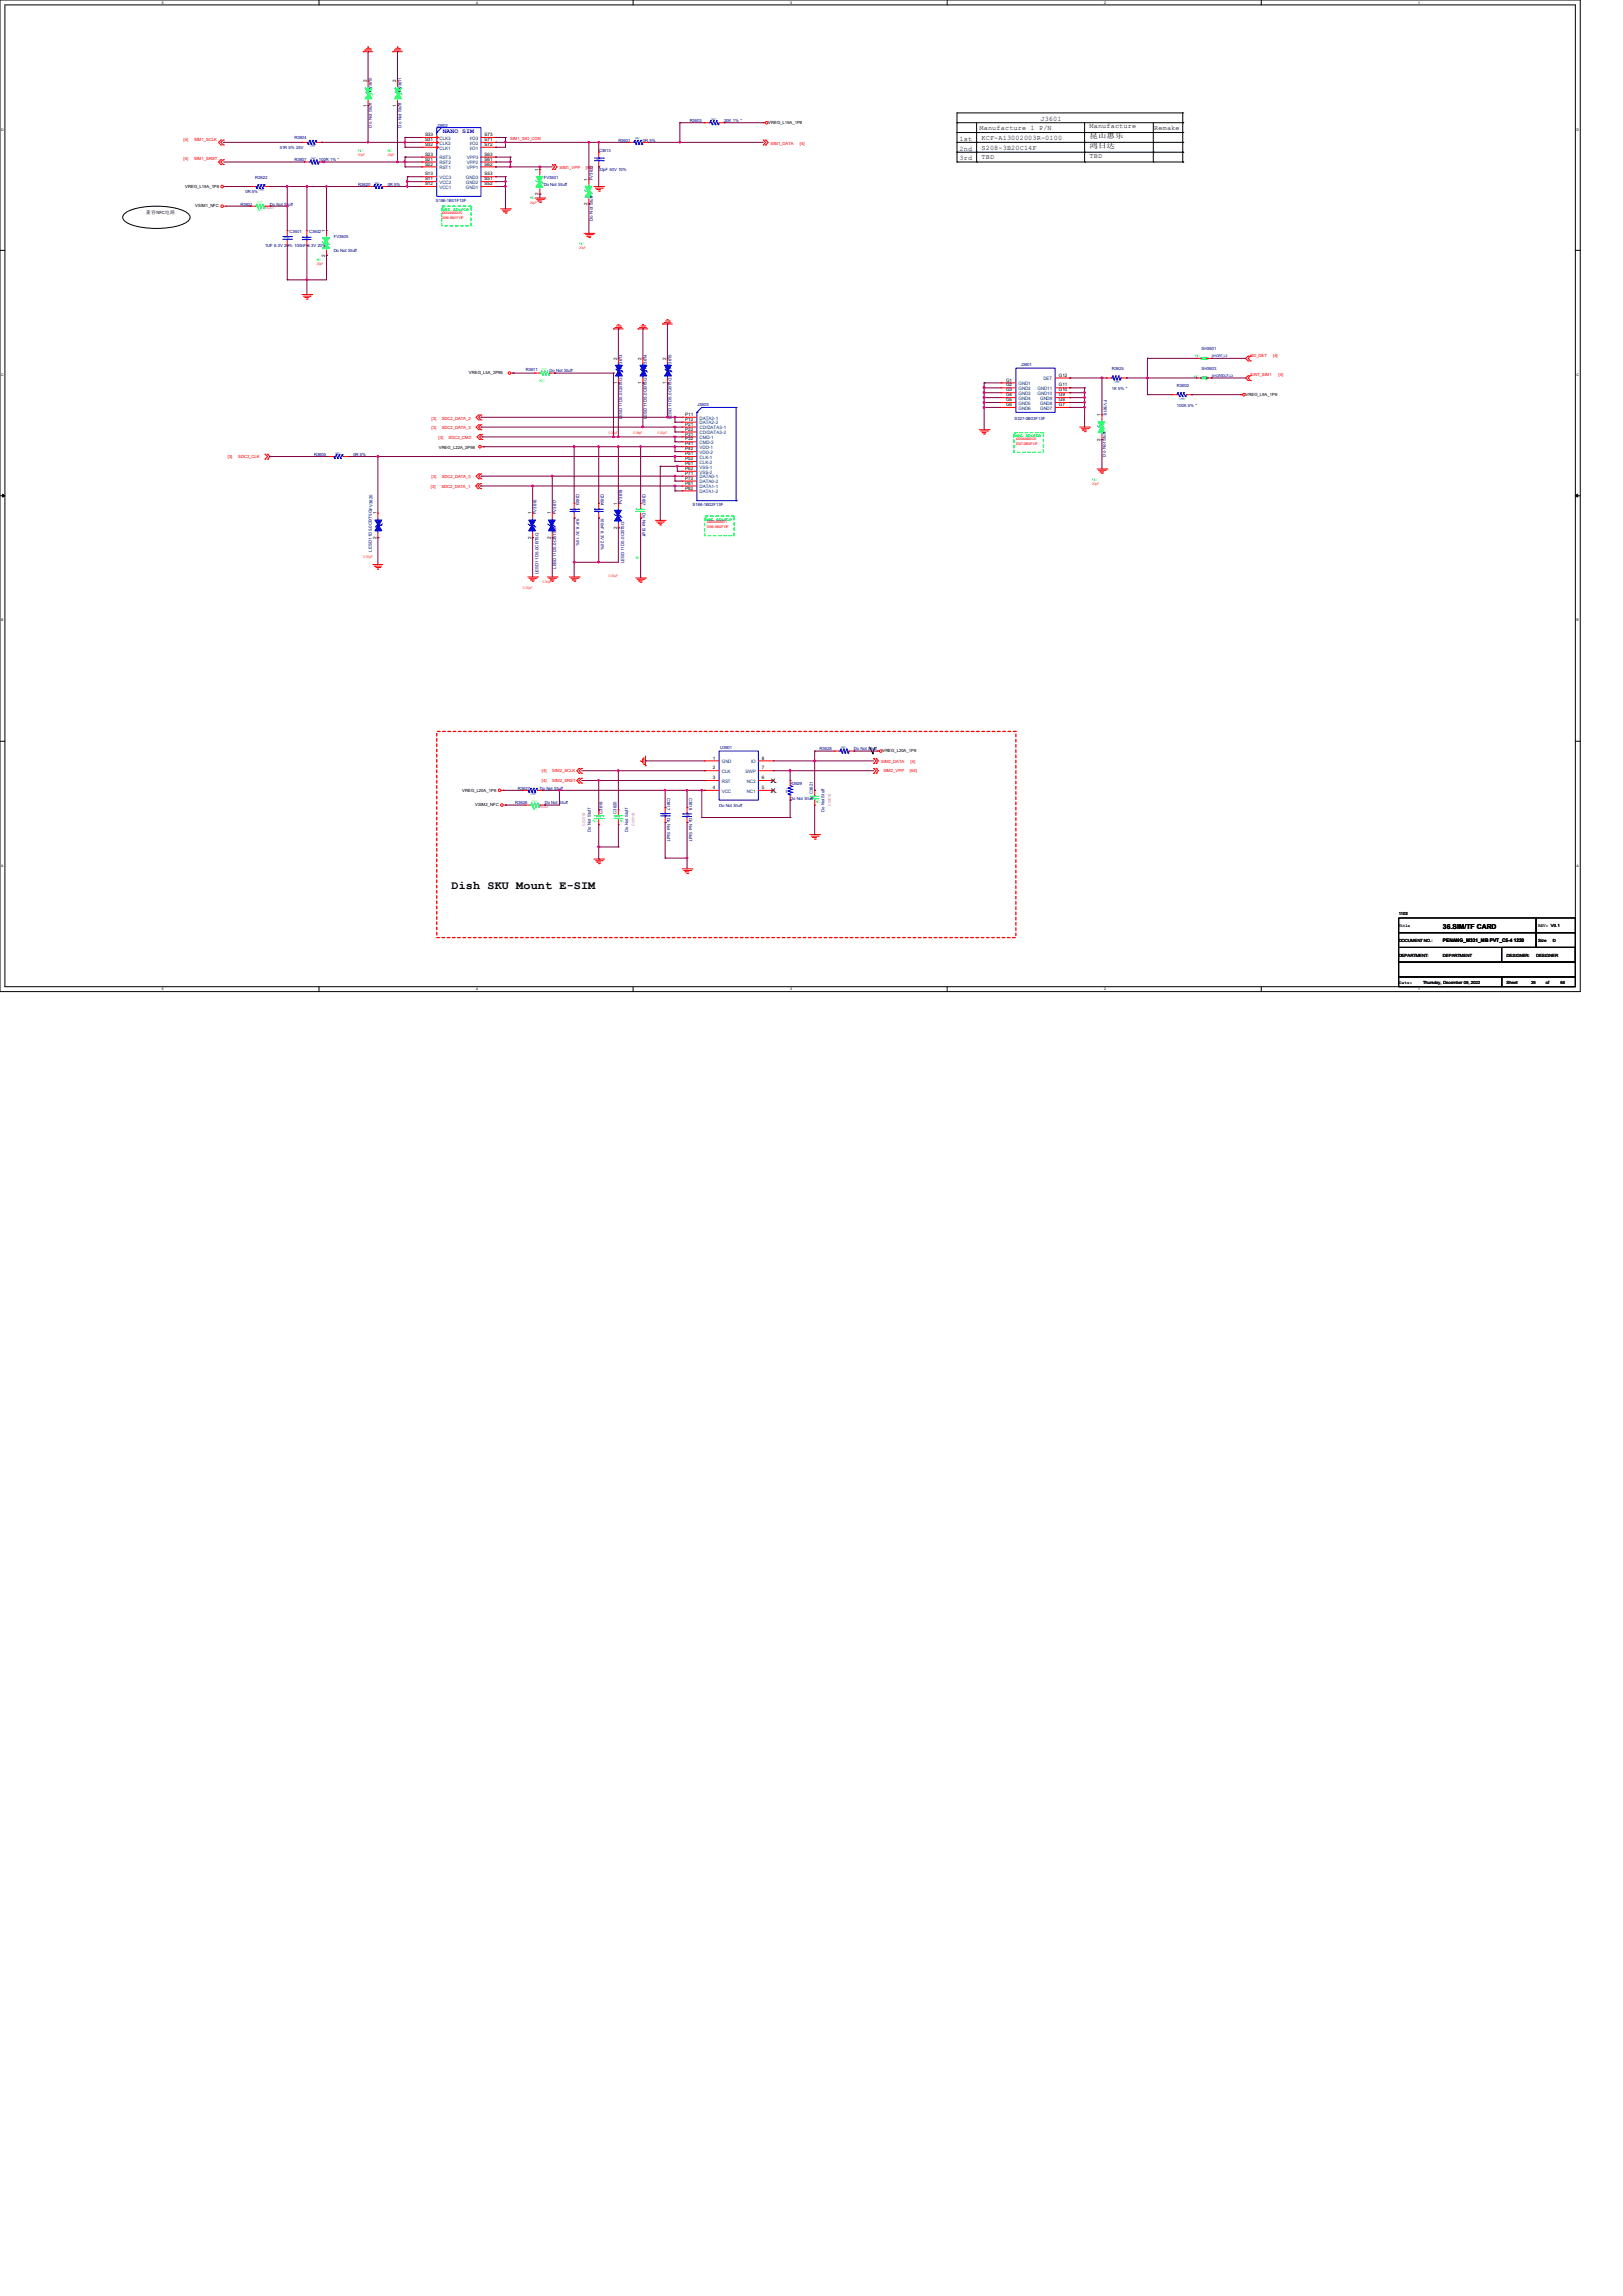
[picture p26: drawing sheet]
<svg xmlns="http://www.w3.org/2000/svg" width="210mm" height="297mm" viewBox="0 0 210 297" stroke-linecap="round" stroke-linejoin="round" font-family="sans-serif">
<defs><g id="words">
<text font-size="1.5" x="58.4" y="114.9">Dish SKU Mount E-SIM</text>
<g font-size=".9">
<text x="126.7" y="16.8">Manufacture 1 P/N</text>
<text x="134.6" y="15.7">J3601</text>
<text x="141" y="16.6">Manufacture</text>
<text x="141" y="17.9">昆山惠乐</text>
<text x="149.4" y="16.8">Remake</text>
<text x="124.2" y="18.2">1st</text>
<text x="124.2" y="19.5">2nd</text>
<text x="124.2" y="20.7">3rd</text>
<text x="127" y="20.6">TBD</text>
<text x="127" y="18.1">KCF-A13002003R-0100</text>
<text x="127" y="19.4">S208-3B20C14F</text>
<text x="141" y="19.1">鸿日达</text>
<text x="141" y="20.4">TBD</text>
<text x="186.7" y="120.2">36.SIM/TF CARD</text>
</g>
<text font-size=".8" fill="#00f" x="57.3" y="17.1">NANO SIM</text>
<g font-size=".6">
<text x="47.5" y="10.7" transform="rotate(-90 47.5 10.7)">2</text>
<text x="51.3" y="10.7" transform="rotate(-90 51.3 10.7)">2</text>
<text x="47.5" y="13.8" transform="rotate(-90 47.5 13.8)">1</text>
<text x="51.3" y="13.8" transform="rotate(-90 51.3 13.8)">1</text>
<text x="55" y="17.6">S33</text>
<text x="62.7" y="17.6">S73</text>
<text x="99.4" y="16">VREG_L19A_1P8</text>
<text x="55" y="18.9">S32</text>
<text x="55" y="20.2">S23</text>
<text x="55" y="22.7">S13</text>
<text x="55" y="23.3">S11</text>
<text x="55" y="24">S12</text>
<text x="55" y="20.8">S21</text>
<text x="55" y="21.4">S22</text>
<text x="55" y="18.2">S31</text>
<text x="62.7" y="18.2">S71</text>
<text x="62.7" y="24">S52</text>
<text x="62.7" y="23.3">S51</text>
<text x="62.7" y="22.7">S53</text>
<text x="62.7" y="20.2">S63</text>
<text x="62.7" y="21.4">S62</text>
<text x="62.7" y="20.8">S61</text>
<text x="62.7" y="18.9">S72</text>
<text x="69.7" y="22.1" transform="rotate(-90 69.7 22.1)">1</text>
<text x="76" y="23.4" transform="rotate(-90 76 23.4)">1</text>
<text x="18.9" y="27.7">兼容</text>
<text x="20.2" y="27.7">NFC</text>
<text x="21.3" y="27.7">电路</text>
<text x="24" y="24.3">VREG_L19A_1P8</text>
<text x="25.3" y="26.8">VSIM1_NFC</text>
<text x="69.7" y="25.3" transform="rotate(-90 69.7 25.3)">2</text>
<text x="76" y="26.5" transform="rotate(-90 76 26.5)">2</text>
<text x="42.1" y="33.2" transform="rotate(-90 42.1 33.2)">2</text>
<text x="42.1" y="30" transform="rotate(-90 42.1 30)">1</text>
<text x="79.8" y="46.5" transform="rotate(-90 79.8 46.5)">2</text>
<text x="83" y="46.5" transform="rotate(-90 83 46.5)">2</text>
<text x="86.2" y="46.5" transform="rotate(-90 86.2 46.5)">2</text>
<text x="60.7" y="48.4">VREG_L5A_2P96</text>
<text x="79.8" y="49.7" transform="rotate(-90 79.8 49.7)">1</text>
<text x="83" y="49.7" transform="rotate(-90 83 49.7)">1</text>
<text x="86.2" y="49.7" transform="rotate(-90 86.2 49.7)">1</text>
<text x="88.6" y="53.8">P11</text>
<text x="130.2" y="49.4">G1</text>
<text x="130.2" y="50">G2</text>
<text x="130.2" y="50.6">G3</text>
<text x="130.2" y="51.3">G4</text>
<text x="130.2" y="51.9">G5</text>
<text x="130.2" y="52.5">G6</text>
<text x="137" y="50.6">G10</text>
<text x="137" y="50">G11</text>
<text x="137" y="51.9">G8</text>
<text x="137" y="51.3">G9</text>
<text x="137" y="48.7">G12</text>
<text x="137" y="52.5">G7</text>
<text x="142.4" y="53.8" transform="rotate(-90 142.4 53.8)">1</text>
<text x="161.2" y="51.2">VREG_L9A_1P8</text>
<text x="56.8" y="58">VREG_L22A_2P96</text>
<text x="88.6" y="55.1">P21</text>
<text x="88.6" y="56.3">P31</text>
<text x="88.6" y="57.6">P41</text>
<text x="88.6" y="58.9">P51</text>
<text x="88.6" y="54.4">P12</text>
<text x="88.6" y="55.7">P22</text>
<text x="88.6" y="57">P32</text>
<text x="88.6" y="58.3">P42</text>
<text x="88.6" y="59.5">P52</text>
<text x="142.4" y="57" transform="rotate(-90 142.4 57)">2</text>
<text x="79.8" y="65.3" transform="rotate(-90 79.8 65.3)">1</text>
<text x="88.6" y="60.2">P61</text>
<text x="88.6" y="61.4">P71</text>
<text x="88.6" y="62.7">P81</text>
<text x="88.6" y="60.8">P62</text>
<text x="88.6" y="62.1">P72</text>
<text x="88.6" y="63.3">P82</text>
<text x="48.7" y="69.7" transform="rotate(-90 48.7 69.7)">2</text>
<text x="48.7" y="66.5" transform="rotate(-90 48.7 66.5)">1</text>
<text x="68.7" y="69.7" transform="rotate(-90 68.7 69.7)">2</text>
<text x="68.7" y="66.5" transform="rotate(-90 68.7 66.5)">1</text>
<text x="71.3" y="69.7" transform="rotate(-90 71.3 69.7)">2</text>
<text x="71.3" y="66.5" transform="rotate(-90 71.3 66.5)">1</text>
<text x="79.8" y="68.5" transform="rotate(-90 79.8 68.5)">2</text>
<text x="92.2" y="99.5">2</text>
<text x="92.2" y="98.3">1</text>
<text x="92.2" y="100.8">3</text>
<text x="98.6" y="100.8">6</text>
<text x="98.6" y="98.3">8</text>
<text x="98.6" y="99.5">7</text>
<text x="114.2" y="97.3">VREG_L20A_1P8</text>
<text x="59.8" y="102.4">VREG_L20A_1P8</text>
<text x="61.5" y="104.3">VSIM2_NFC</text>
<text x="92.2" y="102.1">4</text>
<text x="98.6" y="102.1">5</text>
<text x="181" y="119.9">Title</text>
<text x="181" y="118.4">1103</text>
<text x="199" y="119.9">REV: V0.1</text>
<text x="181" y="121.8">DOCUMENT NO.:</text>
<text x="181" y="123.7">DEPARTMENT:</text>
<text x="186.7" y="123.7">DEPARTMENT</text>
<text x="186.7" y="121.9">PENANG_M331_MB PVT_C5-4 1220</text>
<text x="194.9" y="123.7">DESIGNER:</text>
<text x="198.8" y="123.7">DESIGNER</text>
<text x="199" y="121.8">Size</text>
<text x="200.9" y="121.8">D</text>
<text x="181.1" y="127.3">Date:</text>
<text x="184.1" y="127.3">Thursday, December 08, 2022</text>
<text x="194.9" y="127.3">Sheet</text>
<text x="198.1" y="127.3">36</text>
<text x="200" y="127.3">of</text>
<text x="201.9" y="127.3">66</text>
</g>
<g font-size=".6" fill="#000080">
<text x="48.1" y="11.9" transform="rotate(-90 48.1 11.9)">FV3610</text>
<text x="51.9" y="11.9" transform="rotate(-90 51.9 11.9)">FV3611</text>
<text x="48.1" y="16.5" transform="rotate(-90 48.1 16.5)">Do Not Stuff</text>
<text x="51.9" y="16.5" transform="rotate(-90 51.9 16.5)">Do Not Stuff</text>
<text x="56.5" y="16.4">J3602</text>
<text x="89.2" y="15.8">R3603</text>
<text x="93.7" y="15.8">20K 1% *</text>
<text x="33" y="23.1">R3622</text>
<text x="36.2" y="19.3">51R 5% 25V</text>
<text x="38.1" y="18">R3604</text>
<text x="38.1" y="20.9">R3607</text>
<text x="41.3" y="20.9">100R 1% *</text>
<text x="70.4" y="23.2">FV3601</text>
<text x="76.7" y="23.3" transform="rotate(-90 76.7 23.3)">FV3612</text>
<text x="77.5" y="19.6">C3613</text>
<text x="77.5" y="22.1">33pF 50V 10%</text>
<text x="80" y="18.3">R3601</text>
<text x="83.2" y="18.3">0R 5%</text>
<text x="31.1" y="26.6">R3621</text>
<text x="31.7" y="25">0R 5%</text>
<text x="34.9" y="26.6">Do Not Stuff</text>
<text x="46.4" y="24">R3620</text>
<text x="50.2" y="24">0R 5%</text>
<text x="56.4" y="26.1">S186-1B01F13F</text>
<text x="70.4" y="24">Do Not Stuff</text>
<text x="76.7" y="28.6" transform="rotate(-90 76.7 28.6)">Do Not Stuff</text>
<text x="34.3" y="32">1UF 6.3V 20% 100nF 6.3V 20%</text>
<text x="37.5" y="30.1">C3601</text>
<text x="40" y="30.1">C3602</text>
<text x="43.2" y="30.7">FV3605</text>
<text x="43.2" y="32.6">Do Not Stuff</text>
<text x="80.5" y="47.8" transform="rotate(-90 80.5 47.8)">FV3613</text>
<text x="83.7" y="47.8" transform="rotate(-90 83.7 47.8)">FV3614</text>
<text x="86.9" y="47.8" transform="rotate(-90 86.9 47.8)">FV3615</text>
<text x="132.1" y="47.3">J3601</text>
<text x="143.8" y="47.9">R3625</text>
<text x="155.4" y="45.3">SH3601</text>
<text x="155.4" y="47.9">SH3603</text>
<text x="68" y="48">R3611</text>
<text x="71.1" y="48.2">Do Not Stuff</text>
<text x="90.3" y="52.6">J3603</text>
<text x="142.8" y="51.8" transform="rotate(90 142.8 51.8)">FV3619</text>
<text x="143.8" y="50.5">1K 5% *</text>
<text x="152.3" y="50">R3602</text>
<text x="152.3" y="52.6">100K 5% *</text>
<text x="40.6" y="59">R3605</text>
<text x="45.7" y="59">0R 5%</text>
<text x="80.5" y="54.2" transform="rotate(-90 80.5 54.2)">LESD11D5.0CBT5G</text>
<text x="83.7" y="54.2" transform="rotate(-90 83.7 54.2)">LESD11D5.0CBT5G</text>
<text x="86.9" y="54.2" transform="rotate(-90 86.9 54.2)">LESD11D5.0CBT5G</text>
<text x="131.3" y="54.3">S327-0B03F13F</text>
<text x="143.1" y="59.1" transform="rotate(-90 143.1 59.1)">Do Not Stuff</text>
<text x="74.5" y="63.8" transform="rotate(90 74.5 63.8)">C3603</text>
<text x="77.7" y="63.8" transform="rotate(90 77.7 63.8)">C3604</text>
<text x="80.5" y="65.2" transform="rotate(-90 80.5 65.2)">FV3618</text>
<text x="83.1" y="63.8" transform="rotate(90 83.1 63.8)">C3607</text>
<text x="89.6" y="65.4">S186-1B02F13F</text>
<text x="48.1" y="71.4" transform="rotate(-90 48.1 71.4)">LESD11D5.0CBT5GFV3620</text>
<text x="69.4" y="66.5" transform="rotate(-90 69.4 66.5)">FV3616</text>
<text x="72" y="66.5" transform="rotate(-90 72 66.5)">FV3617</text>
<text x="74.5" y="67" transform="rotate(90 74.5 67)">1UF 6.3V 10%</text>
<text x="77.7" y="67" transform="rotate(90 77.7 67)">100nF 6.3V 20%</text>
<text x="83.1" y="66.4" transform="rotate(90 83.1 66.4)">Do Not Stuff</text>
<text x="69.7" y="74.3" transform="rotate(-90 69.7 74.3)">LESD11D5.0CBT5G</text>
<text x="72" y="73.6" transform="rotate(-90 72 73.6)">LESD11D5.0CBT5G</text>
<text x="80.8" y="72.9" transform="rotate(-90 80.8 72.9)">LESD11D5.0CBT5G</text>
<text x="93.2" y="96.9">U3601</text>
<text x="102.2" y="101.5">R3629</text>
<text x="106" y="97.1">R3628</text>
<text x="110.5" y="97.1">Do Not Stuff</text>
<text x="66.7" y="104.1">R3626</text>
<text x="67" y="102.2">R3627</text>
<text x="69.8" y="102.2">Do Not Stuff</text>
<text x="70.5" y="104.1">Do Not Stuff</text>
<text x="76.5" y="107.6" transform="rotate(-90 76.5 107.6)">Do Not Stuff</text>
<text x="78" y="105.2" transform="rotate(-90 78 105.2)">C3619</text>
<text x="79.8" y="105.2" transform="rotate(-90 79.8 105.2)">C3620</text>
<text x="81.3" y="107.6" transform="rotate(-90 81.3 107.6)">Do Not Stuff</text>
<text x="86.3" y="103.2" transform="rotate(90 86.3 103.2)">C3617</text>
<text x="86.3" y="105.7" transform="rotate(90 86.3 105.7)">Do Not Stuff</text>
<text x="89.2" y="103.2" transform="rotate(90 89.2 103.2)">C3618</text>
<text x="89.2" y="105.7" transform="rotate(90 89.2 105.7)">Do Not Stuff</text>
<text x="93" y="104.4">Do Not Stuff</text>
<text x="102.2" y="103.4">Do Not Stuff</text>
<text x="105.2" y="102.7" transform="rotate(-90 105.2 102.7)">C3621</text>
<text x="106.7" y="105" transform="rotate(-90 106.7 105)">Do Not Stuff</text>
</g>
<g font-size=".6" fill="#f00">
<text x="23.7" y="20.7">[4]</text>
<text x="23.7" y="18.2">[4]</text>
<text x="25.1" y="20.7">SIM1_SRST</text>
<text x="25.1" y="18.2">SIM1_SCLK</text>
<text x="66" y="18.1">SIM1_SIO_CON</text>
<text x="72.4" y="21.9">SIM1_VPP</text>
<text x="75.8" y="21.9">[64]</text>
<text x="99.7" y="18.7">SIM1_DATA</text>
<text x="103.5" y="18.7">[4]</text>
<text x="161.8" y="46.1">SD_DET</text>
<text x="164.7" y="46.1">[4]</text>
<text x="161.8" y="48.7">EINT_SIM1</text>
<text x="165.4" y="48.7">[4]</text>
<text x="29.5" y="59.2">[3]</text>
<text x="30.8" y="59.2">SDC2_CLK</text>
<text x="55.8" y="54.3">[3]</text>
<text x="55.8" y="55.5">[3]</text>
<text x="56.7" y="56.8">[3]</text>
<text x="57.1" y="54.3">SDC2_DATA_2</text>
<text x="57.1" y="55.5">SDC2_DATA_3</text>
<text x="58" y="56.8">SDC2_CMD</text>
<text x="55.8" y="63.2">[3]</text>
<text x="55.8" y="61.9">[3]</text>
<text x="57.1" y="63.2">SDC2_DATA_1</text>
<text x="57.1" y="61.9">SDC2_DATA_0</text>
<text x="70.1" y="99.8">[4]</text>
<text x="70.1" y="101.1">[4]</text>
<text x="71.5" y="99.8">SIM2_SCLK</text>
<text x="71.5" y="101.1">SIM2_SRST</text>
<text x="114" y="98.7">SIM2_DATA</text>
<text x="114.3" y="99.8">SIM2_VPP</text>
<text x="117.7" y="99.8">[64]</text>
<text x="117.8" y="98.7">[4]</text>
</g>
<g font-size=".6" fill="#004080">
<text x="56.9" y="19.3">CLK1</text>
<text x="56.9" y="20.6">RST3</text>
<text x="56.9" y="23.2">VCC3</text>
<text x="56.9" y="23.8">VCC2</text>
<text x="56.9" y="21.3">RST2</text>
<text x="56.9" y="21.9">RST1</text>
<text x="56.9" y="18.7">CLK2</text>
<text x="56.9" y="18.1">CLK3</text>
<text x="60.3" y="23.8">GND2</text>
<text x="60.3" y="23.2">GND3</text>
<text x="60.4" y="20.6">VPP3</text>
<text x="60.4" y="21.9">VPP1</text>
<text x="60.4" y="21.3">VPP2</text>
<text x="60.8" y="18.7">I/O2</text>
<text x="60.8" y="19.3">I/O1</text>
<text x="60.8" y="18.1">I/O3</text>
<text x="56.9" y="24.4">VCC1</text>
<text x="60.3" y="24.4">GND1</text>
<text x="131.8" y="49.8">GND1</text>
<text x="131.8" y="50.5">GND2</text>
<text x="131.8" y="51.1">GND3</text>
<text x="131.8" y="51.7">GND4</text>
<text x="131.8" y="52.4">GND5</text>
<text x="131.8" y="53">GND6</text>
<text x="134.2" y="51.1">GND10</text>
<text x="134.2" y="50.5">GND11</text>
<text x="134.6" y="52.4">GND8</text>
<text x="134.6" y="51.7">GND9</text>
<text x="134.6" y="53">GND7</text>
<text x="135" y="49.2">DET</text>
<text x="90.5" y="54.3">DATA2-1</text>
<text x="90.5" y="55.5">CD/DATA3-1</text>
<text x="90.5" y="56.8">CMD-1</text>
<text x="90.5" y="58.1">VDD-1</text>
<text x="90.5" y="59.4">CLK-1</text>
<text x="90.5" y="54.9">DATA2-2</text>
<text x="90.5" y="56.2">CD/DATA3-2</text>
<text x="90.5" y="57.4">CMD-2</text>
<text x="90.5" y="58.7">VDD-2</text>
<text x="90.5" y="60">CLK-2</text>
<text x="90.5" y="60.6">VSS-1</text>
<text x="90.5" y="61.9">DATA0-1</text>
<text x="90.5" y="63.2">DATA1-1</text>
<text x="90.5" y="61.3">VSS-2</text>
<text x="90.5" y="62.5">DATA0-2</text>
<text x="90.5" y="63.8">DATA1-2</text>
<text x="93.4" y="100">CLK</text>
<text x="93.4" y="98.7">GND</text>
<text x="93.4" y="101.3">RST</text>
<text x="96.5" y="100">SWP</text>
<text x="96.6" y="101.3">NC2</text>
<text x="97.2" y="98.7">IO</text>
<text x="93.4" y="102.5">VCC</text>
<text x="96.6" y="102.5">NC1</text>
</g>
<g font-size=".6" fill="#0f0">
<text x="57.1" y="27.3">Sec. source</text>
<text x="131.2" y="56.6">Sec. source</text>
<text x="91.2" y="67.4">Sec. source</text>
</g>
<g font-size=".5">
<text x="21" y=".5">5</text>
<text x="61.6" y=".5">4</text>
<text x="102.2" y=".5">3</text>
<text x="142.9" y=".5">2</text>
<text x="183.5" y=".5">1</text>
<text x=".2" y="16.9">D</text>
<text x="204" y="16.9">D</text>
<text x=".2" y="48.6">C</text>
<text x="204" y="48.6">C</text>
<text x=".2" y="80.4">B</text>
<text x="204" y="80.4">B</text>
<text x=".2" y="112.1">A</text>
<text x="204" y="112.1">A</text>
<text x="21" y="128.1">5</text>
<text x="61.6" y="128.1">4</text>
<text x="102.2" y="128.1">3</text>
<text x="142.9" y="128.1">2</text>
<text x="183.5" y="128.1">1</text>
</g>
<g font-size=".5" fill="#0f0">
<text x="46.4" y="19.6">NC</text>
<text x="50.2" y="19.6">NC</text>
<text x="33.4" y="27.3">NC</text>
<text x="68.6" y="25.8">NC</text>
<text x="41" y="33.7">NC</text>
<text x="74.9" y="31.7">NC</text>
<text x="154.6" y="46.2">NC</text>
<text x="69.8" y="49.4">NC</text>
<text x="154.5" y="48.9">NC</text>
<text x="141.3" y="62.2">NC</text>
<text x="82.3" y="72.3">NC</text>
<text x="68.9" y="104.8">NC</text>
<text x="76.7" y="106.4">NC</text>
<text x="80.1" y="106.4">NC</text>
<text x="105.5" y="103.8">NC</text>
</g>
<g font-size=".5" fill="#ff8000">
<text x="46.4" y="20.2">20pF</text>
<text x="50.2" y="20.2">20pF</text>
<text x="68.6" y="26.4">20pF</text>
<text x="41" y="34.3">20pF</text>
<text x="74.9" y="32.3">20pF</text>
<text x="78.7" y="56.1">0.35pF</text>
<text x="81.9" y="56.1">0.35pF</text>
<text x="85.1" y="56.1">0.35pF</text>
<text x="141.3" y="62.7">20pF</text>
<text x="47" y="72.1">0.35pF</text>
<text x="67.6" y="76.2">0.35pF</text>
<text x="70.2" y="75.4">0.35pF</text>
<text x="78.7" y="74.7">0.35pF</text>
</g>
<g font-size=".5" fill="#f0f">
<text x="34.3" y="27.1">R0201</text>
<text x="69.8" y="104.5">R0201</text>
<text x="75.7" y="106.8" transform="rotate(-90 75.7 106.8)">C0201B</text>
<text x="82.1" y="106.8" transform="rotate(-90 82.1 106.8)">C0201B</text>
<text x="107.5" y="104.3" transform="rotate(-90 107.5 104.3)">C0201B</text>
</g>
<g font-size=".5" fill="#f00">
<text x="57.1" y="28.3">S186-1B01F13F</text>
<text x="57.1" y="27.7">4320AA000070</text>
<text x="131.4" y="57.5">S327-0B03F13F</text>
<text x="131.4" y="56.9">4320AA000125</text>
<text x="91.4" y="68.3">S186-1B02F13F</text>
<text x="91.4" y="67.7">4320AA000071</text>
</g>
<g font-size=".5" fill="#00f">
<text x="156.8" y="46.2">SHORT_L3</text>
<text x="156.8" y="48.8">SHORTDOT-L3</text>
</g>
<g font-size=".3" fill="#00f">
<text x="92" y="15.5">0201</text>
<text x="40.3" y="20.6">0201</text>
<text x="40.8" y="18.8" transform="rotate(-180 40.8 18.8)">0201</text>
<text x="48.5" y="23.7">0201</text>
<text x="77.2" y="20.7">0201</text>
<text x="82.2" y="18">0201</text>
<text x="34.1" y="24.5" transform="rotate(-180 34.1 24.5)">0201</text>
<text x="36.8" y="30.8">0201</text>
<text x="40" y="30.8" transform="rotate(-180 40 30.8)">0201</text>
<text x="144.9" y="49.3" transform="rotate(-180 144.9 49.3)">0201</text>
<text x="153.3" y="51.4" transform="rotate(-180 153.3 51.4)">0201</text>
<text x="43.4" y="58.7">0201</text>
<text x="73.9" y="66">0402</text>
<text x="77" y="66">0201</text>
<text x="108.8" y="96.8">0201</text>
<text x="69.3" y="102.6" transform="rotate(-180 69.3 102.6)">0201</text>
<text x="85.7" y="105.4">0201</text>
<text x="89.2" y="105.4" transform="rotate(-180 89.2 105.4)">0201</text>
<text x="101.9" y="102.6" transform="rotate(-90 101.9 102.6)">0201</text>
</g>
<g font-size=".3" fill="#00ff80">
<text x="33.3" y="26.3">0201</text>
<text x="70.1" y="47.9">0201</text>
<text x="82.4" y="66">0201</text>
<text x="68.8" y="103.8">0201</text>
<text x="77.2" y="105.7">0201</text>
<text x="79.5" y="105.7">0201</text>
<text x="104.9" y="103.2">0201</text>
</g>
</g></defs>
<g fill="none" stroke="#000" stroke-width=".13">
<path d="M41.3 0v.6M81.9 0v.6M122.6 0v.6M163.2 0v.6M0 0h204.5v128.3h-204.5zM.6 .6h203.2v127h-203.2zM123.8 15.9h.1M123.8 17.1h.1M123.8 18.4h.1M123.8 19.7h.1M123.8 15.9h29.2M123.8 17.1h29.2"/>
<path d="M123.8 18.4h29.2M123.8 19.7h29.2M126.4 17.1h.1M126.4 18.4h.1M126.4 19.7h.1M126.4 15.9v5.1M140.3 17.1h.1M140.3 18.4h.1M140.3 19.7h.1M140.3 15.9v5.1M149.2 17.1h.1M149.2 18.4h.1"/>
<path d="M149.2 19.7h.1M149.2 15.9v5.1M153 14.6h.1M153 15.9h.1M153 17.1h.1M153 18.4h.1M153 19.7h.1M153 14.6v6.4M153 14.6h-29.2v6.4M0 32.4h.6M16 27.8a3.8 3.8 0 0 1 2.3-1 10.1 10.1 0 0 1 5.9 .7l.3 .3 .1 .3a1.84 1.84 0 0 1-1.6 1.1 10.2 10.2 0 0 1-6.7-.5l-.3-.3-.1-.3zM123.8 21h.1"/>
<path d="M123.8 21h29.2M126.4 21h.1M140.3 21h.1M149.2 21h.1M153 21h.1M203.8 32.4h.7M0 64.1h.6M.3 63.9l.3 .2-.3 .2zM203.8 64.1h.7M203.8 64.1l.3-.2v.4zM0 95.9h.6M112.5 96.6l.4 .8"/>
<path d="M112.9 97.4h.1M112.9 97.5h.1M113.2 96.7l-.3 .8M203.8 95.9h.7M181 118.7h17.8v2h-17.8zM198.8 118.7h5v2h-5zM41.3 127.6v.7M81.9 127.6v.7M122.6 127.6v.7M163.2 127.6v.7M181 124.5h22.8v1.9h-22.8zM181 122.6h22.8v1.9h-22.8z"/>
<path d="M181 126.4h13.3v1.2h-13.3zM181 120.6h17.8v2h-17.8zM194.3 126.4h9.5v1.2h-9.5zM194.3 122.6h9.5v1.9h-9.5zM198.8 120.6h5v2h-5z"/>
</g>
<path d="M.3 63.9l.3 .2-.3 .2zM203.8 64.1l.3-.2v.4z" fill="#000"/>
<path d="M57.2 26.7h3.8v2.5h-3.8zM131.2 56h3.8v2.5h-3.8zM91.2 66.8h3.8v2.5h-3.8z" fill="none" stroke="#0f0" stroke-width=".17" stroke-dasharray=".3 .3"/>
<path d="M56.5 94.6h74.9v26.7h-74.9z" fill="none" stroke="#f00" stroke-width=".17" stroke-dasharray=".3 .3"/>
<g fill="none" stroke="#f00" stroke-width=".13">
<path d="M28.6 18.1h.1M28.6 18.8h.1M28.6 18.1l-.3 .3 .3 .4M28.9 18.1h.1M28.9 18.8h.1M28.9 18.1l-.3 .3 .3 .4M47 6.7h.1M47 6.7h1.3M47.2 6.5h.1M47.2 6.5h.9M47.4 6.3h.5M47.6 6.1h.1"/>
<path d="M47.9 6.3h.1M50.8 6.7h.1M50.8 6.7h1.3M51 6.5h.9M51 6.5h.1M51.2 6.3h.5M51.4 6.1h.1M51.7 6.3h.1M98.8 18.1l.3 .3-.3 .4M98.8 15.9h.1M98.8 18.8h.1M98.8 18.1h.1"/>
<path d="M98.8 15.9h.2M99.1 18.8h.1M99.1 18.1h.1M99.1 18.1l.3 .3-.3 .4M28.6 20.7h.1M28.6 21.3h.1M28.6 20.7l-.3 .3 .3 .3M28.9 20.7h.1M28.9 21.3h.1M28.9 20.7l-.3 .3 .3 .3M29 24.1h.2M29 26.7h.2"/>
<path d="M29.2 24.1h.1M29.2 26.7h.1M39.1 38.1h1.2M39.2 38.3h.9M39.5 38.5h.1M39.5 38.5h.5M39.6 38.7h.2M39.8 38.7h.1M40.1 38.3h.1M40.3 38.1h.1M64.8 27h1.2M65 27.2h.9"/>
<path d="M65.2 27.4h.1M65.2 27.4h.5M65.4 27.6h.1M65.5 27.6h.1M65.9 27.2h.1M66 27h.1M69.2 25.6h1.3M69.4 25.8h.9M69.6 26h.1M69.6 26h.5M69.8 26.2h.1M69.9 26.2h.1"/>
<path d="M70.3 25.8h.1M70.5 25.6h.1M71.5 21.3l.3 .3-.3 .3M71.5 21.9h.1M71.5 21.3h.1M71.8 21.9h.1M71.8 21.3h.1M71.8 21.3l.3 .3-.3 .3M75.6 30.2h1.2M75.8 30.4h.9M75.9 30.6h.1M75.9 30.6h.6"/>
<path d="M76.2 30.7h.1M76.3 30.7h.1M76.7 30.4h.1M76.8 30.2h.1M76.8 24.1h1.3M77 24.3h.9M77.2 24.5h.1M77.2 24.5h.5M77.4 24.7h.2M77.6 24.7h.1M77.9 24.3h.1M78.1 24.1h.1"/>
<path d="M34.3 59.4h.1M34.3 58.8h.1M34.3 58.8l.3 .3-.3 .3M34.6 58.8l.3 .3-.3 .3M34.6 58.8h.1M34.6 59.4h.1M61.9 54.3h.1M61.9 53.7h.1M61.9 55.6h.1M61.9 54.9h.1M61.9 53.7l-.3 .3 .3 .3M61.9 54.9l-.3 .3 .3 .4"/>
<path d="M62.1 56.9h.1M62.1 56.2h.1M62.1 56.2l-.4 .3 .4 .4M62.2 54.3h.1M62.2 53.7h.1M62.2 55.6h.1M62.2 54.9h.1M62.2 53.7l-.3 .3 .3 .3M62.2 54.9l-.3 .3 .3 .4M62.3 57.8h.3M62.4 56.9h.1M62.4 56.2h.1"/>
<path d="M62.4 56.2l-.3 .3 .3 .4M62.6 57.8h.1M66.1 48.3h.3M66.4 48.3h.1M79.4 42.5h.1M79.4 42.5h1.2M79.6 42.4h.9M79.6 42.4h.1M79.8 42.2h.5M80 42h.1M80.3 42.2h.1M82.5 42.5h.1"/>
<path d="M82.6 42.5h1.2M82.8 42.4h.9M82.8 42.4h.1M82.9 42.2h.5M83.1 42h.1M83.1 42h.2M83.4 42.2h.1M85.7 41.9h.1M85.7 41.9h1.3M85.9 41.7h.9M85.9 41.7h.1M86.1 41.5h.5"/>
<path d="M86.3 41.4h.1M86.6 41.5h.1M126.7 55.6h1.3M126.9 55.8h.9M127.1 56h.1M127.1 56h.5M127.3 56.1h.1M127.4 56.1h.1M127.8 55.8h.1M128 55.6h.1M139.7 55.2h1.3M139.9 55.5h.9"/>
<path d="M140.1 55.6h.1M140.1 55.6h.5M140.3 55.8h.1M140.4 55.8h.1M140.8 55.5h.1M141 55.2h.1M160.5 51.1h.1M160.5 51.1h.3M161.5 46.7h.1M161.5 46.1h.1M161.5 48.6h.1M161.5 49.2h.1"/>
<path d="M161.5 46.1l-.3 .3 .3 .3M161.5 48.6l-.3 .3 .3 .3M161.8 46.1l-.3 .3 .3 .3M161.8 48.6l-.3 .3 .3 .3M161.8 46.1h.1M161.8 46.7h.1M161.8 49.2h.1M161.8 48.6h.1M48.3 73h1.2M48.3 73h.1M48.5 73.2h.1M48.5 73.2h.9"/>
<path d="M48.6 73.4h.5M48.9 73.6h.1M49.1 73.4h.1M61.8 62.6l-.2 .3 .2 .3M61.8 63.2h.1M61.8 62.6h.1M61.9 61.9h.1M61.9 61.3h.1M61.9 61.3l-.3 .3 .3 .3M62.2 63.2h.1M62.2 62.6h.1M62.2 62.6l-.4 .3 .4 .3"/>
<path d="M62.2 61.9h.1M62.2 61.3h.1M62.2 61.3l-.3 .3 .3 .3M68.3 74.6h1.3M68.5 74.8h.8M68.7 75h.1M68.7 75h.5M68.8 75.2h.2M69 75.2h.1M69.3 74.8h.1M69.6 74.6h.1M70.8 74.6h1.3"/>
<path d="M71 74.8h.9M71.2 75h.1M71.2 75h.5M71.4 75.2h.1M71.5 75.2h.1M71.9 74.8h.1M72.1 74.6h.1M73.7 74.6h1.2M73.9 74.8h.9M74 75h.1M74 75h.5M74.3 75.2h.1"/>
<path d="M74.3 65.1h.1M74.3 67h.1M74.3 65.1v.6M74.3 66.4v.6M74.4 75.2h.1M74.8 74.8h.1M74.9 74.6h.1M77.5 65.1h.1M77.5 67h.1M77.5 65.1v.6M77.5 66.4v.6M82.3 74.8h1.2"/>
<path d="M82.4 74.9h.9M82.6 75.1h.5M82.6 75.1h.1M82.8 75.3h.1M82.9 75.3h.1M83.3 74.9h.1M83.5 74.8h.1M84.8 67.3h1.3M85 67.5h.9M85.2 67.7h.1M85.2 67.7h.5M85.3 67.9h.2"/>
<path d="M85.5 67.9h.1M85.9 67.5h.1M86.1 67.3h.1M141.9 60.7h1.3M142.1 60.8h.9M142.3 61h.1M142.3 61h.5M142.5 61.2h.1M142.6 61.2h.1M143 60.8h.1M143.2 60.7h.1M74.9 99.4h.1"/>
<path d="M74.9 99.4l-.3 .3 .3 .3M75.3 99.4l-.4 .3 .4 .3M75.3 99.4h.1M82.9 98.5h.1M82.9 98.4v.1M83.1 98.2h.1M83.1 98.2v.5M83.3 98.9h.1M83.3 98v.9M83.5 99.1h.1M83.5 97.8v1.3M113 98.1l.4 .3-.4 .4"/>
<path d="M113 99.4l.4 .3-.4 .3M113 98.8h.1M113 98.1h.1M113 99.4h.1M113.4 98.8h.1M113.4 98.1h.1M113.4 99.4h.1M113.4 98.1l.3 .3-.3 .4M113.4 99.4l.3 .3-.3 .3M113.5 97.2h.1M113.5 97.2h.3M64.9 102.2h.2"/>
<path d="M65.1 102.2h.1M65.2 104.1h.2M65.4 104.1h.1M74.9 100h.1M74.9 100.7h.1M74.9 101.3h.1M74.9 100.7l-.3 .3 .3 .3M75.3 100.7l-.4 .3 .4 .3M75.3 100h.1M75.3 100.7h.1M75.3 101.3h.1M76.8 111.1h1.3"/>
<path d="M77 111.3h.9M77.2 111.5h.1M77.2 111.5h.5M77.4 111.7h.2M77.6 111.7h.1M77.9 111.3h.1M78.1 111.1h.1M88.3 112.4h1.2M88.5 112.6h.9M88.6 112.8h.1M88.6 112.8h.6M88.9 113h.1"/>
<path d="M89 113h.1M89.4 112.6h.1M89.5 112.4h.1M104.8 107.9h1.2M105 108.2h.9M105.2 108.3h.1M105.2 108.3h.5M105.4 108.5h.1M105.4 102.2h.1M105.4 104.1h.1M105.4 102.2v.7M105.4 103.5v.6"/>
<path d="M105.5 108.5h.1M105.9 108.2h.1M106 107.9h.1M113 100h.1M113.4 100h.1"/>
<circle cx="99.2" cy="15.9" r=".17"/>
<circle cx="28.7" cy="24.1" r=".17"/>
<circle cx="28.7" cy="26.7" r=".17"/>
<circle cx="62.1" cy="57.8" r=".17"/>
<circle cx="65.9" cy="48.3" r=".17"/>
<circle cx="161" cy="51.1" r=".17"/>
<circle cx="114" cy="97.2" r=".17"/>
<circle cx="64.6" cy="102.2" r=".17"/>
<circle cx="64.9" cy="104.1" r=".17"/>
</g>
<g fill="none" stroke="#00f" stroke-width=".13">
<path d="M73.7 66.2h1.2M73.7 65.9h1.2M74.3 65.9h.1M74.3 66.2h.1M74.3 65.7v.2M74.3 66.2v.2M74.9 66.2h.1M74.9 65.9h.1M76.9 66.2h.1M76.9 65.9h.1M76.9 66.2h1.2M76.9 65.9h1.2"/>
<path d="M77.5 65.9h.1M77.5 66.2h.1M77.5 65.7v.2M77.5 66.2v.2"/>
</g>
<g fill="none" stroke="#00ff80" stroke-width=".13">
<path d="M41.7 31.2l.2 .3M41.9 31.5h.1M41.9 31.5h.5M42.2 31.1h.1M42.2 31.8h.1M42.2 30.5v.6M42.2 31.7v.7M42.4 31.5h.1M42.4 31.5l.1 .1M42.5 31.6h.1M104.9 103.3h.1M104.9 103h.1"/>
<path d="M104.9 103.3h1.1M104.9 103h1.1M105.4 103h.1M105.4 103.3h.1M105.4 102.9v.1M105.4 103.3v.2"/>
</g>
<path d="M41.7 30.7h.9l-.4 .8z" fill="#00ff80"/>
<path d="M41.7 30.7h.9l-.4 .8z" fill="none" stroke="#00ff80" stroke-width=".13"/>
<path d="M42.2 31.4l.4 .7h-.9z" fill="#00ff80"/>
<g fill="none" stroke="#00ff80" stroke-width=".13">
<path d="M33 26.7h.1M33.1 26.7h.1M33.2 26.4l-.1 .3M33.2 26.4h.1M33.2 26.4l.2 .5M33.4 26.9h.1M33.6 26.4h.1M33.6 26.4l.2 .5M33.6 26.4l-.2 .5M33.8 26.9h.1M34 26.4h.1M34 26.4l.2 .5"/>
<path d="M34 26.4l-.2 .5M34.2 26.9h.1M34.3 26.7l-.1 .2M34.3 26.7h.1M42.2 31.4l.4 .7h-.9zM69.8 48.3h.1M69.9 48.3h.1M70.1 48l-.2 .3M70.1 48h.1M70.1 48l.1 .5M70.2 48.5h.1M70.4 48h.1"/>
<path d="M70.4 48l.2 .5M70.4 48l-.2 .5M70.6 48.5h.1M70.8 48h.1M70.8 48l.2 .5M70.8 48l-.2 .5M71 48.5h.1M71.1 48.3l-.1 .2M71.1 48.3h.1"/>
</g>
<path d="M32.4 26.7h.6M32.4 26.7h.1M34.3 26.7h.6M34.9 26.7h.1M42.2 29.8h.1M42.2 33h.1M42.2 29.8v.7M42.2 32.4v.6M69.2 48.3h.1M69.2 48.3h.6M71.1 48.3h.7M71.8 48.3h.1" fill="none" stroke="#f00" stroke-width=".13"/>
<path d="M155.4 46.4h.7" fill="none" stroke="#00ff80" stroke-width=".38"/>
<circle cx="156.1" cy="46.4" r=".19" fill="#00ff80"/>
<path d="M154.8 46.4h.1M154.8 46.4h.6M156.1 46.4h.6M156.7 46.4h.1M67.6 102.2h.1M67.6 102.2h.7M69.6 102.2h.6M70.2 102.2h.1M80 104.8h.1M80 106.7h.1M80 104.8v.6M80 106v.7" fill="none" stroke="#f00" stroke-width=".13"/>
<g fill="none" stroke="#00ff80" stroke-width=".13">
<path d="M69.3 23.3l.2 .2M69.5 23.5h.1M69.5 23.5h.5M69.8 23.2h.1M69.8 23.8h.1M69.8 22.6v.6M69.8 23.8v.7M70 23.5h.1M70 23.5l.2 .2M70.2 23.7h.1M79.5 105.9h1.1M79.5 105.5h1.1"/>
<path d="M79.5 105.9h.1M79.5 105.5h.1M80 105.5h.1M80 105.9h.1M80 105.4v.1M80 105.9v.1"/>
</g>
<g fill="none" stroke="#00f" stroke-width=".13">
<path d="M68.3 102.2h.1M68.3 102.2l.2 .3M68.5 102.5h.1M68.7 102l-.2 .5M68.7 102h.1M68.7 102l.1 .5M68.8 102.5h.1M69 102l-.2 .5M69 102h.1M69 102l.2 .5M69.2 102.5h.1M69.4 102l-.2 .5"/>
<path d="M69.4 102h.1M69.4 102l.2 .2M69.6 102.2h.1"/>
</g>
<path d="M69.3 22.8h.9l-.4 .8z" fill="#00ff80"/>
<path d="M69.3 22.8h.9l-.4 .8z" fill="none" stroke="#00ff80" stroke-width=".13"/>
<path d="M69.8 23.5l.4 .7h-.9z" fill="#00ff80"/>
<path d="M47.3 11.9l.2 .2M47.3 11.9h.1M47.5 12.1h.1M47.5 12.1h.5M47.6 12.4h.1M47.6 11.8h.1M47.6 11.1v.7M47.6 12.4v.6M48 12.1l.2 .2M48 12.1h.1M69.8 23.5l.4 .7h-.9z" fill="none" stroke="#00ff80" stroke-width=".13"/>
<path d="M69.8 21.9h.1M69.8 25.1h.1M69.8 21.9v.7M69.8 24.5v.6" fill="none" stroke="#f00" stroke-width=".13"/>
<path d="M47.7 12l.4 .8h-.9z" fill="#00ff80"/>
<path d="M47.7 12l.4 .8h-.9z" fill="none" stroke="#00ff80" stroke-width=".13"/>
<path d="M47.2 11.4h.9l-.4 .7z" fill="#00ff80"/>
<path d="M47.2 11.4h.9l-.4 .7zM75.6 24.6l.2 .2M75.8 24.8h.1M75.8 24.8h.5M76.2 24.5h.1M76.2 25.1h.1M76.2 23.8v.7M76.2 25.1v.6M76.3 24.8h.1M76.3 24.8l.2 .2M76.5 25h.1" fill="none" stroke="#00ff80" stroke-width=".13"/>
<path d="M47.6 13.7h.1M47.6 10.5h.1M47.6 10.5v.6M47.6 13v.7" fill="none" stroke="#f00" stroke-width=".13"/>
<path d="M75.7 24.1h.9l-.4 .7z" fill="#00ff80"/>
<path d="M75.7 24.1h.9l-.4 .7z" fill="none" stroke="#00ff80" stroke-width=".13"/>
<path d="M76.2 24.7l.4 .8h-.9z" fill="#00ff80"/>
<path d="M76.2 24.7l.4 .8h-.9z" fill="none" stroke="#00ff80" stroke-width=".13"/>
<path d="M76.2 23.2h.1M76.2 26.4h.1M76.2 23.2v.6M76.2 25.7v.7" fill="none" stroke="#f00" stroke-width=".13"/>
<path d="M155.4 48.9h.7" fill="none" stroke="#00ff80" stroke-width=".38"/>
<circle cx="156.1" cy="48.9" r=".19" fill="#00ff80"/>
<g fill="none" stroke="#f00" stroke-width=".13">
<path d="M39.1 18.4h.6M39.1 18.4h.1M41 18.4h.6M41.6 18.4h.1M32.4 24.1h.6M32.4 24.1h.1M34.3 24.1h.6M34.9 24.1h.1M39.7 31.8h.1M39.7 29.8h.1M39.7 29.8v.7M39.7 31.1v.7"/>
<path d="M47.6 24.1h.1M47.6 24.1h.7M49.5 24.1h.7M50.2 24.1h.1M42.5 59.1h.1M42.5 59.1h.7M44.4 59.1h.7M45.1 59.1h.1M88.3 54h.1M88.3 55.2h.1M88.3 56.5h.1M88.3 57.8h.1"/>
<path d="M88.3 59.1h.1M88.3 54.6h.1M88.3 55.9h.1M88.3 57.1h.1M88.3 58.4h.1M88.3 59.7h.1M88.3 59.1h1.9M88.3 54h1.9M88.3 55.2h1.9M88.3 56.5h1.9M88.3 57.8h1.9M88.3 54.6h1.9"/>
<path d="M88.3 55.9h1.9M88.3 57.1h1.9M88.3 58.4h1.9M88.3 59.7h1.9M154.8 48.9h.1M154.8 48.9h.6M156.1 48.9h.6M156.7 48.9h.1M88.3 60.3h.1M88.3 61.6h.1M88.3 62.9h.1M88.3 61h.1"/>
<path d="M88.3 62.2h.1M88.3 63.5h.1M88.3 60.3h1.9M88.3 61.6h1.9M88.3 62.9h1.9M88.3 61h1.9M88.3 62.2h1.9M88.3 63.5h1.9M91.1 99.7h.1M91.1 98.4h.1M91.1 99.7h1.9M91.1 98.4h1.9"/>
<path d="M98.1 99.7h1.9M98.1 98.4h1.9M100 99.7h.1M100 98.4h.1M107.9 97.2h.7M107.9 97.2h.1M109.9 97.2h.6M110.5 97.2h.1M77.5 104.8h.1M77.5 106.7h.1M77.5 104.8v.6M77.5 106v.7"/>
<path d="M91.1 102.2h.1M91.1 101h.1M91.1 101h1.9M91.1 102.2h1.9M98.1 101h1.9M98.1 102.2h1.9M100 101h.1M100 102.2h.1M102.2 101h.1M102.2 103.5h.1M102.2 101v.6M102.2 102.9v.6"/>
</g>
<g fill="none" stroke="#00f" stroke-width=".13">
<path d="M39.7 18.4h.1M39.8 18.4h.1M39.8 18.4l.1 .3M39.9 18.7h.1M40.1 18.2h.1M40.1 18.2l.2 .5M40.1 18.2l-.2 .5M40.3 18.7h.1M40.5 18.2h.1M40.5 18.2l.1 .5M40.5 18.2l-.2 .5M40.6 18.7h.1"/>
<path d="M40.9 18.2l-.3 .5M40.9 18.2h.1M40.9 18.2l.1 .2M41 18.4h.1M33 24.1h.1M33.1 24.1h.1M33.1 24.1l.1 .3M33.2 24.4h.1M33.4 23.9l-.2 .5M33.4 23.9h.1M33.4 23.9l.2 .5M33.6 24.4h.1"/>
<path d="M33.8 23.9l-.2 .5M33.8 23.9h.1M33.8 23.9l.2 .5M34 24.4h.1M34.2 23.9h.1M34.2 23.9l.1 .2M34.2 23.9l-.2 .5M34.3 24.1h.1M39.1 30.7h.1M39.1 31h.1M39.1 30.7h1.2M39.1 31h1.2"/>
<path d="M39.7 31h.1M39.7 30.7h.1M39.7 30.5v.2M39.7 31v.1M48.3 24.1h.1M48.5 23.9l-.2 .2M48.5 23.9h.1M48.5 23.9l.1 .5M48.6 24.4h.1M48.9 23.9h.1M48.9 23.9l.1 .5M48.9 23.9l-.3 .5"/>
<path d="M49 24.4h.1M49.2 23.9h.1M49.2 23.9l.2 .5M49.2 23.9l-.2 .5M49.4 24.4h.1M49.5 24.1l-.1 .3M49.5 24.1h.1M43.2 59.1h.1M43.2 59.1l.1 .2M43.3 59.3h.1M43.5 58.8l.2 .5M43.5 58.8h.1"/>
<path d="M43.5 58.8l-.2 .5M43.7 59.3h.1M43.9 58.8l.2 .5M43.9 58.8h.1M43.9 58.8l-.2 .5M44.1 59.3h.1M44.3 58.8h.1M44.3 58.8l-.2 .5M44.3 58.8l.1 .3M44.4 59.1h.1M82.9 47.8l.2 .2M82.9 47.8h.1"/>
<path d="M83.1 48h.1M83.1 48h.5M83.2 48.3h.1M83.2 47.6h.1M83.2 47v.6M83.2 48.3v.6M83.6 48l.2 .1M83.6 48h.1M90.2 53.3h.1M90.2 53.3v11.5h5.1M95.2 52.7h-4.4l-.6 .6M95.2 52.7h.1"/>
<path d="M95.2 52.7v12.1M95.2 64.8h.1M93 97.2h5.1v6.3h-5.1zM108.6 97.2h.1M108.7 97.2h.1M108.8 96.9h.1M108.8 96.9l.2 .5M108.8 96.9l-.1 .3M109 97.4h.1M109.2 96.9l-.2 .5M109.2 96.9h.1M109.2 96.9l.1 .5"/>
<path d="M109.3 97.4h.1M109.6 96.9l-.3 .5M109.6 96.9h.1M109.6 96.9l.1 .5M109.7 97.4h.1M109.9 97.2h.1M109.9 97.2l-.2 .2M102 102.7h.1M102 102.3h.1M102 101.9h.1M102 102.7l.2 .1M102 102.3l.5 .2"/>
<path d="M102 101.9l.5 .2M102.2 101.6h.1M102.2 102.8h.1M102.2 102.8v.1M102.2 101.6l.3 .1M102.5 102.5l-.5 .2M102.5 102.1l-.5 .2M102.5 101.7l-.5 .2M102.5 102.5h.1M102.5 102.1h.1M102.5 101.7h.1"/>
</g>
<path d="M76.9 105.9h1.2M76.9 105.5h1.2M77.5 105.5h.1M77.5 105.9h.1M77.5 105.4v.1M77.5 105.9v.1M78.1 105.9h.1M78.1 105.5h.1" fill="none" stroke="#00ff80" stroke-width=".13"/>
<path d="M99.8 101.2h.1M99.8 102.5h.1M99.8 100.8l.5 .4M99.8 102l.5 .5M100.2 100.8l-.4 .4M100.2 102l-.4 .5M100.3 101.2h.1M100.3 102.5h.1" fill="none" stroke="#804000" stroke-width=".13"/>
<path d="M83.3 47.9l.4 .7h-.9z" fill="#00f"/>
<path d="M83.3 47.9l.4 .7h-.9z" fill="none" stroke="#00f" stroke-width=".13"/>
<path d="M82.8 47.2h.9l-.4 .8z" fill="#00f"/>
<path d="M82.8 47.2h.9l-.4 .8zM48.6 68.2h.1M48.8 67.9h.5M48.8 67.9h.1M48.8 67.9l-.2 .3M48.9 67.6h.1M48.9 68.3h.1M48.9 67v.6M48.9 68.3v.6M49.3 67.9h.1M49.5 67.8l-.2 .1" fill="none" stroke="#00f" stroke-width=".13"/>
<path d="M83.2 49.5h.1M83.2 46.4h.1M83.2 46.4v.6M83.2 48.9v.6" fill="none" stroke="#f00" stroke-width=".13"/>
<path d="M48.5 67.3h.9l-.4 .7z" fill="#00f"/>
<path d="M48.5 67.3h.9l-.4 .7z" fill="none" stroke="#00f" stroke-width=".13"/>
<path d="M49 67.9l.4 .8h-.9z" fill="#00f"/>
<g fill="none" stroke="#00f" stroke-width=".13">
<path d="M81.9 18.4h.1M82 18.4h.1M82.1 18.2l-.1 .2M82.1 18.2h.1M82.1 18.2l.2 .5M82.3 18.7h.1M82.5 18.2l-.2 .5M82.5 18.2h.1M82.5 18.2l.2 .5M82.7 18.7h.1M82.9 18.2l-.2 .5M82.9 18.2h.1"/>
<path d="M82.9 18.2l.2 .5M83.1 18.7h.1M83.2 18.4l-.1 .3M83.2 18.4h.1M49 67.9l.4 .8h-.9zM70.9 67.8l.2 .1M71.1 67.9h.1M71.1 67.9h.5M71.5 67.6h.1M71.5 68.3h.1M71.5 67v.6M71.5 68.3v.6"/>
<path d="M71.6 67.9h.1M71.6 67.9l.2 .3M71.8 68.2h.1"/>
</g>
<path d="M81.3 18.4h.1M81.3 18.4h.6M83.2 18.4h.6M83.8 18.4h.1M48.9 66.4h.1M48.9 69.6h.1M48.9 66.4v.6M48.9 68.9v.7" fill="none" stroke="#f00" stroke-width=".13"/>
<path d="M71 67.3h.8l-.4 .7z" fill="#00f"/>
<path d="M71 67.3h.8l-.4 .7z" fill="none" stroke="#00f" stroke-width=".13"/>
<path d="M71.4 67.9l.4 .8h-.8z" fill="#00f"/>
<g fill="none" stroke="#00f" stroke-width=".13">
<path d="M86.1 47.8l.1 .2M86.1 47.8h.1M86.2 48h.1M86.2 48h.5M86.4 48.3h.1M86.4 47.6h.1M86.4 47v.6M86.4 48.3v.6M86.7 48l.3 .1M86.7 48h.1M143.8 48.9h.1M144 48.6h.1"/>
<path d="M144 48.6l-.2 .3M144 48.6l.1 .5M144.1 49.1h.1M144.4 48.6l.1 .5M144.4 48.6h.1M144.4 48.6l-.3 .5M144.5 49.1h.1M144.7 48.6h.1M144.7 48.6l-.2 .5M144.7 48.6l.2 .5M144.9 49.1h.1M145 48.9h.1"/>
<path d="M145 48.9l-.1 .2M152.3 51.1h.1M152.4 50.8h.1M152.4 50.8l-.1 .3M152.4 50.8l.2 .5M152.6 51.3h.1M152.8 50.8h.1M152.8 50.8l-.2 .5M152.8 50.8l.2 .5M153 51.3h.1M153.2 50.8h.1M153.2 50.8l-.2 .5"/>
<path d="M153.2 50.8l.2 .5M153.4 51.3h.1M153.5 51.1h.1M153.5 51.1l-.1 .2M71.4 67.9l.4 .8h-.8zM88.3 105.3h1.2M88.3 105.6h1.2M88.3 105.3h.1M88.3 105.6h.1M88.9 105.6h.1M88.9 105.3h.1M88.9 105.1v.2"/>
<path d="M88.9 105.6v.1"/>
</g>
<g fill="none" stroke="#f00" stroke-width=".13">
<path d="M143.2 48.9h.1M143.2 48.9h.6M145.1 48.9h.7M145.8 48.9h.1M151.6 51.1h.1M151.6 51.1h.7M153.5 51.1h.7M154.2 51.1h.1M71.5 66.4h.1M71.5 69.6h.1M71.5 66.4v.6M71.5 68.9v.7"/>
<path d="M88.9 106.4h.1M88.9 104.5h.1M88.9 104.5v.6M88.9 105.7v.7"/>
</g>
<path d="M86.4 47.9l.5 .7h-.9z" fill="#00f"/>
<path d="M86.4 47.9l.5 .7h-.9z" fill="none" stroke="#00f" stroke-width=".13"/>
<path d="M86 47.2h.9l-.5 .8z" fill="#00f"/>
<g fill="none" stroke="#00f" stroke-width=".13">
<path d="M36.6 30.9h1.1M36.6 30.6h1.1M37.2 30.6h.1M37.2 30.9h.1M37.2 30.5v.1M37.2 30.9v.2M37.7 30.9h.1M37.7 30.6h.1M40 21h.1M40.1 21h.1M40.2 20.7l-.1 .3M40.2 20.7h.1"/>
<path d="M40.2 20.7l.2 .5M40.4 21.2h.1M40.6 20.7h.1M40.6 20.7l.2 .5M40.6 20.7l-.2 .5M40.8 21.2h.1M41 20.7l-.2 .5M41 20.7h.1M41 20.7l.1 .5M41.1 21.2h.1M41.3 21l-.2 .2M41.3 21h.1"/>
<path d="M86 47.2h.9l-.5 .8zM68.3 67.8l.2 .1M68.5 67.9h.1M68.5 67.9h.5M68.9 67.6h.1M68.9 68.3h.1M68.9 67v.6M68.9 68.3v.6M69 67.9h.1M69 67.9l.2 .3M69.2 68.2h.1M85.5 105.5h1.1"/>
<path d="M85.5 105.2h1.1M86.1 105.2h.1M86.1 105.5h.1M86.1 105.1v.1M86.1 105.5v.2M86.6 105.5h.1M86.6 105.2h.1"/>
</g>
<g fill="none" stroke="#f00" stroke-width=".13">
<path d="M37.2 29.8h.1M37.2 31.8h.1M37.2 29.8v.7M37.2 31.1v.7M39.4 21h.1M39.4 21h.6M41.3 21h.6M41.9 21h.1M86.4 49.5h.1M86.4 46.4h.1M86.4 46.4v.6M86.4 48.9v.6"/>
<path d="M67.9 104.1h.7M67.9 104.1h.1M69.8 104.1h.7M70.5 104.1h.1M86.1 104.5h.1M86.1 106.4h.1M86.1 104.5v.6M86.1 105.7v.7"/>
</g>
<g fill="none" stroke="#00ff80" stroke-width=".13">
<path d="M68.6 104.1h.1M68.7 104.1h.1M68.8 103.9l-.1 .2M68.8 103.9h.1M68.8 103.9l.2 .5M69 104.4h.1M69.2 103.9l-.2 .5M69.2 103.9h.1M69.2 103.9l.1 .5M69.3 104.4h.1M69.6 103.9l-.3 .5M69.6 103.9h.1"/>
<path d="M69.6 103.9l.1 .5M69.7 104.4h.1M69.8 104.1l-.1 .3M69.8 104.1h.1"/>
</g>
<path d="M68.4 67.3h.9l-.5 .7z" fill="#00f"/>
<path d="M68.4 67.3h.9l-.5 .7z" fill="none" stroke="#00f" stroke-width=".13"/>
<path d="M68.8 67.9l.5 .8h-.9z" fill="#00f"/>
<g fill="none" stroke="#00f" stroke-width=".13">
<path d="M56.5 16.5h5.7v8.9h-5.7zM56.5 17.1h.1M57.1 16.5l-.6 .6M76.9 20.8h1.2M76.9 20.4h1.2M77.5 20.4h.1M77.5 20.8h.1M77.5 20.3v.1M77.5 20.8v.2M78.1 20.8h.1M78.1 20.4h.1M79.7 47.8l.2 .2"/>
<path d="M79.7 47.8h.1M79.9 48h.1M79.9 48h.5M80 48.3h.1M80 47.6h.1M80 47v.6M80 48.3v.6M80.4 48l.2 .1M80.4 48h.1M68.8 67.9l.5 .8h-.9z"/>
</g>
<g fill="none" stroke="#f00" stroke-width=".13">
<path d="M54.6 19h1.9M54.6 18.4h1.9M54.6 17.8h1.9M54.6 19h.1M54.6 18.4h.1M54.6 17.8h.1M56.5 19.2h.1M56.5 18.6h.1M56.5 17.9h.1M56.5 18.9l.2 .2M56.5 18.2l.2 .2M56.5 17.6l.2 .2"/>
<path d="M56.7 19h.1M56.7 18.4h.1M56.7 17.8h.1M56.7 19l-.2 .2M56.7 18.4l-.2 .2M56.7 17.8l-.2 .1M62.2 19h1.9M62.2 18.4h1.9M62.2 17.8h1.9M64.1 18.4h.1M64.1 19h.1M64.1 17.8h.1"/>
<path d="M77.5 19.7h.1M77.5 19.7v.6M54.6 20.3h1.9M54.6 22.9h1.9M54.6 24.1h1.9M54.6 23.5h1.9M54.6 21h1.9M54.6 21.6h1.9M54.6 20.3h.1M54.6 22.9h.1M54.6 23.5h.1M54.6 24.1h.1"/>
<path d="M54.6 21h.1M54.6 21.6h.1M62.2 20.3h1.9M62.2 22.9h1.9M62.2 24.1h1.9M62.2 23.5h1.9M62.2 21h1.9M62.2 21.6h1.9M64.1 24.1h.1M64.1 23.5h.1M64.1 22.9h.1M64.1 20.3h.1"/>
<path d="M64.1 21.6h.1M64.1 21h.1M77.5 21.6h.1M77.5 21v.6M68.9 66.4h.1M68.9 69.6h.1M68.9 66.4v.6M68.9 68.9v.7"/>
</g>
<path d="M80.1 47.9l.4 .7h-.9z" fill="#00f"/>
<path d="M80.1 47.9l.4 .7h-.9z" fill="none" stroke="#00f" stroke-width=".13"/>
<path d="M79.6 47.2h.9l-.4 .8z" fill="#00f"/>
<g fill="none" stroke="#00f" stroke-width=".13">
<path d="M91.8 15.9h.1M91.9 15.6l-.1 .3M91.9 15.6h.1M91.9 15.6l.3 .5M92.2 16.1h.1M92.3 15.6l-.1 .5M92.3 15.6h.1M92.3 15.6l.2 .5M92.5 16.1h.1M92.7 15.6h.1M92.7 15.6l.2 .5M92.7 15.6l-.2 .5"/>
<path d="M92.9 16.1h.1M93 15.9l-.1 .2M93 15.9h.1M79.6 47.2h.9l-.4 .8z"/>
</g>
<path d="M91.1 15.9h.1M91.1 15.9h.7M93 15.9h.7M93.7 15.9h.1M80 49.5h.1M80 46.4h.1M80 46.4v.6M80 48.9v.6M82.9 65.1h.1M82.9 67h.1M82.9 65.1v.6M82.9 66.4v.6" fill="none" stroke="#f00" stroke-width=".13"/>
<g fill="none" stroke="#00ff80" stroke-width=".13">
<path d="M51.1 11.9l.2 .2M51.1 11.9h.1M51.3 12.1h.1M51.3 12.1h.5M51.4 12.4h.1M51.4 11.8h.1M51.4 11.1v.7M51.4 12.4v.6M51.8 12.1l.2 .2M51.8 12.1h.1M82.3 66.2h.1M82.3 65.9h.1"/>
<path d="M82.3 66.2h1.1M82.3 65.9h1.1M82.9 65.9h.1M82.9 66.2h.1M82.9 65.7v.2M82.9 66.2v.2"/>
</g>
<path d="M51.5 12l.4 .8h-.8z" fill="#00ff80"/>
<path d="M51.5 12l.4 .8h-.8z" fill="none" stroke="#00ff80" stroke-width=".13"/>
<path d="M51.1 11.4h.8l-.4 .7z" fill="#00ff80"/>
<path d="M51.1 11.4h.8l-.4 .7zM142 55.1l.2 .1M142.2 55.2h.1M142.2 55.2h.5M142.6 54.9h.1M142.6 55.6h.1M142.6 54.3v.6M142.6 55.6v.6M142.7 55.2h.1M142.7 55.2l.2 .3M142.9 55.5h.1" fill="none" stroke="#00ff80" stroke-width=".13"/>
<path d="M51.4 13.7h.1M51.4 10.5h.1M51.4 10.5v.6M51.4 13v.7" fill="none" stroke="#f00" stroke-width=".13"/>
<path d="M142.1 54.6h.9l-.5 .7z" fill="#00ff80"/>
<path d="M142.1 54.6h.9l-.5 .7z" fill="none" stroke="#00ff80" stroke-width=".13"/>
<path d="M142.5 55.2l.5 .8h-.9z" fill="#00ff80"/>
<path d="M142.5 55.2l.5 .8h-.9z" fill="none" stroke="#00ff80" stroke-width=".13"/>
<g fill="none" stroke="#f00" stroke-width=".13">
<path d="M129.5 49.5h1.9M129.5 50.2h1.9M129.5 50.8h1.9M129.5 51.4h1.9M129.5 52.1h1.9M129.5 52.7h1.9M129.5 49.5h.1M129.5 50.2h.1M129.5 50.8h.1M129.5 51.4h.1M129.5 52.1h.1M129.5 52.7h.1"/>
<path d="M136.5 50.2h1.9M136.5 50.8h1.9M136.5 51.4h1.9M136.5 52.1h1.9M136.5 48.9h1.9M136.5 52.7h1.9M138.4 52.1h.1M138.4 51.4h.1M138.4 50.8h.1M138.4 50.2h.1M138.4 48.9h.1M138.4 52.7h.1"/>
<path d="M142.6 53.7h.1M142.6 56.9h.1M142.6 53.7v.6M142.6 56.2v.7"/>
</g>
<path d="M131.4 47.6h5.1v5.7h-5.1zM79.5 66.5l.1 .2M79.6 66.7h.1M79.6 66.7h.5M80 66.4h.1M80 67h.1M80 65.7v.7M80 67v.6M80.1 66.7h.1M80.1 66.7l.2 .2M80.3 66.9h.1" fill="none" stroke="#00f" stroke-width=".13"/>
<path d="M79.5 66h.9l-.4 .8z" fill="#00f"/>
<path d="M79.5 66h.9l-.4 .8z" fill="none" stroke="#00f" stroke-width=".13"/>
<path d="M80 66.6l.4 .8h-.9z" fill="#00f"/>
<path d="M80 66.6l.4 .8h-.9z" fill="none" stroke="#00f" stroke-width=".13"/>
<path d="M80 65.1h.1M80 68.3h.1M80 65.1v.6M80 67.6v.7" fill="none" stroke="#f00" stroke-width=".13"/>
<path d="M62.6 57.8h.1M62.6 57.8h11.7M74.3 57.8h.1M74.3 57.8v7.3" fill="none" stroke="#800040" stroke-width=".13"/>
<circle cx="74.3" cy="57.8" r=".11" fill="#f0f"/>
<circle cx="74.3" cy="57.8" r=".11" fill="none" stroke="#f0f" stroke-width=".13"/>
<path d="M74.3 72.7h.1M74.3 72.7v1.9M77.5 67h.1M77.5 67v5.7h-3.2M80 68.3h.1M80 68.3v4.4" fill="none" stroke="#800040" stroke-width=".13"/>
<circle cx="77.4" cy="72.7" r=".11" fill="#f0f"/>
<circle cx="77.4" cy="72.7" r=".11" fill="none" stroke="#f0f" stroke-width=".13"/>
<circle cx="74.3" cy="72.7" r=".11" fill="#f0f"/>
<circle cx="74.3" cy="72.7" r=".11" fill="none" stroke="#f0f" stroke-width=".13"/>
<path d="M88 15.9h3.1M88 15.9h.1M88 15.9v2.5M93.7 15.9h5.1M93.7 15.9h.1M74.3 57.8h.1M74.3 57.8h3.2" fill="none" stroke="#800040" stroke-width=".13"/>
<circle cx="87.9" cy="18.4" r=".11" fill="#f0f"/>
<circle cx="87.9" cy="18.4" r=".11" fill="none" stroke="#f0f" stroke-width=".13"/>
<g fill="none" stroke="#800040" stroke-width=".13">
<path d="M28.9 18.4h.1M28.9 18.4h10.2M77.5 18.4h3.8M81.3 18.4h.1M83.8 18.4h15M88 18.4h.1M28.9 21h10.5M37.2 31.8h.1M37.2 31.8v4.4M39.4 21h.1M39.7 24.1h.1M39.7 31.8h.1"/>
<path d="M39.7 31.8v4.4M39.7 24.1h2.5M42.2 33h.1M42.2 33v3.2M77.5 21.6h.1M77.5 21.6v2.5M74.3 67h.1M74.3 67v5.7"/>
</g>
<circle cx="39.7" cy="36.2" r=".11" fill="#f0f"/>
<circle cx="39.7" cy="36.2" r=".11" fill="none" stroke="#f0f" stroke-width=".13"/>
<path d="M37.2 24.1h.1M37.2 24.1v2.6M39.7 36.2h.1M39.7 36.2v1.9" fill="none" stroke="#800040" stroke-width=".13"/>
<circle cx="37.1" cy="26.6" r=".11" fill="#f0f"/>
<circle cx="37.1" cy="26.6" r=".11" fill="none" stroke="#f0f" stroke-width=".13"/>
<path d="M42.2 24.1h.1M42.2 24.1v5.7" fill="none" stroke="#800040" stroke-width=".13"/>
<circle cx="42.2" cy="24.1" r=".11" fill="#f0f"/>
<circle cx="42.2" cy="24.1" r=".11" fill="none" stroke="#f0f" stroke-width=".13"/>
<g fill="none" stroke="#800040" stroke-width=".13">
<path d="M77.5 18.4h.1M77.5 18.4v1.3M29.2 24.1h.1M29.2 26.7h3.2M29.2 24.1h3.2M32.4 26.7h.1M34.9 26.7h2.3M37.2 36.2h5M37.2 36.2h.1M37.2 26.7h.1M39.7 36.2h.1M77.5 57.8h5.4"/>
<path d="M77.5 57.8h.1M80 57.8h.1M77.5 72.7h2.5M77.5 72.7h.1M86.1 106.4h.1M86.1 106.4v4.6M88.9 106.4h.1M88.9 106.4v4.6"/>
</g>
<circle cx="88.9" cy="111" r=".11" fill="#f0f"/>
<circle cx="88.9" cy="111" r=".11" fill="none" stroke="#f0f" stroke-width=".13"/>
<path d="M86.1 111h2.8M86.1 111h.1M88.9 111h.1M88.9 111v1.4M88.9 102.2h1.9M90.8 102.2h.1" fill="none" stroke="#800040" stroke-width=".13"/>
<circle cx="88.9" cy="102.2" r=".11" fill="#f0f"/>
<circle cx="88.9" cy="102.2" r=".11" fill="none" stroke="#f0f" stroke-width=".13"/>
<path d="M75.3 99.7h4.7M80 99.7h.1M83.5 98.4h7.6M83.5 98.4h.1M86.1 104.5h.1M88.9 102.2h.1M88.9 102.2h-2.8v2.3" fill="none" stroke="#800040" stroke-width=".13"/>
<circle cx="80" cy="99.7" r=".11" fill="#f0f"/>
<circle cx="80" cy="99.7" r=".11" fill="none" stroke="#f0f" stroke-width=".13"/>
<path d="M75.3 101h2.2M77.5 101h.1" fill="none" stroke="#800040" stroke-width=".13"/>
<circle cx="77.4" cy="100.9" r=".11" fill="#f0f"/>
<circle cx="77.4" cy="100.9" r=".11" fill="none" stroke="#f0f" stroke-width=".13"/>
<path d="M100 98.4h5.4M105.4 98.4h.1" fill="none" stroke="#800040" stroke-width=".13"/>
<circle cx="105.4" cy="98.4" r=".11" fill="#f0f"/>
<circle cx="105.4" cy="98.4" r=".11" fill="none" stroke="#f0f" stroke-width=".13"/>
<path d="M77.5 109.6h.1M77.5 106.7v2.9M88.9 102.2h.1M88.9 102.2v2.3" fill="none" stroke="#800040" stroke-width=".13"/>
<circle cx="77.4" cy="109.5" r=".11" fill="#f0f"/>
<circle cx="77.4" cy="109.5" r=".11" fill="none" stroke="#f0f" stroke-width=".13"/>
<g fill="none" stroke="#800040" stroke-width=".13">
<path d="M80 99.7h.1M80 99.7v5.1M80 99.7h11.1M91.1 99.7h.1M105.4 98.4h.1M105.4 98.4v3.8M105.4 98.4h7.6M65.4 104.1h.1M65.4 104.1h2.5M70.5 104.1h1.9M70.5 104.1h.1M72.4 102.2h.1"/>
<path d="M72.4 102.2h13.7M77.5 109.6h2.5M77.5 104.8h.1M77.5 109.6h.1M77.5 111.1h.1M77.5 109.6v1.5M80 109.6h.1M80 106.7v2.9M91.1 101h.1M91.1 101h-13.6v3.8M105.4 102.2h.1"/>
</g>
<circle cx="86" cy="102.2" r=".11" fill="#f0f"/>
<circle cx="86" cy="102.2" r=".11" fill="none" stroke="#f0f" stroke-width=".13"/>
<circle cx="72.4" cy="102.2" r=".11" fill="#f0f"/>
<circle cx="72.4" cy="102.2" r=".11" fill="none" stroke="#f0f" stroke-width=".13"/>
<path d="M100 99.7h13M102.2 99.7h.1M102.2 99.7v1.3M110.5 97.2h3M110.5 97.2h.1M65.1 102.2h2.5M65.1 102.2h.1M70.2 102.2h2.2M70.2 102.2h.1M72.4 102.2h.1M72.4 102.2v1.9" fill="none" stroke="#800040" stroke-width=".13"/>
<circle cx="102.2" cy="99.7" r=".11" fill="#f0f"/>
<circle cx="102.2" cy="99.7" r=".11" fill="none" stroke="#f0f" stroke-width=".13"/>
<path d="M90.8 105.7h.1M90.8 102.2v3.5" fill="none" stroke="#800040" stroke-width=".13"/>
<circle cx="90.8" cy="102.2" r=".11" fill="#f0f"/>
<circle cx="90.8" cy="102.2" r=".11" fill="none" stroke="#f0f" stroke-width=".13"/>
<path d="M64.1 17.8h1.3M64.1 18.4h1.3M64.1 17.8h.1M64.1 18.4h.1M90.8 102.2h.3M90.8 105.7h11.4M91.1 102.2h.1M102.2 105.7h.1M102.2 103.5h.1M102.2 103.5v2.2" fill="none" stroke="#800040" stroke-width=".13"/>
<circle cx="65.4" cy="18.4" r=".11" fill="#f0f"/>
<circle cx="65.4" cy="18.4" r=".11" fill="none" stroke="#f0f" stroke-width=".13"/>
<path d="M64.1 19h.1M65.4 17.8h.1M65.4 18.4h.1M65.4 17.8v1.2h-1.3M65.4 18.4h10.8M64.1 22.9h1.3M64.1 22.9h.1M64.1 23.5h.1M65.4 22.9h.1M65.4 22.9v.6h-1.3" fill="none" stroke="#800040" stroke-width=".13"/>
<circle cx="65.4" cy="23.5" r=".11" fill="#f0f"/>
<circle cx="65.4" cy="23.5" r=".11" fill="none" stroke="#f0f" stroke-width=".13"/>
<path d="M64.1 24.1h1.3M64.1 24.1h.1M65.4 23.5h.1M65.4 24.1h.1M65.4 23.5v3.5" fill="none" stroke="#800040" stroke-width=".13"/>
<circle cx="65.4" cy="24.1" r=".11" fill="#f0f"/>
<circle cx="65.4" cy="24.1" r=".11" fill="none" stroke="#f0f" stroke-width=".13"/>
<path d="M64.1 20.3h1.9M64.1 20.3h.1M64.1 21h.1M66 20.3h.1M66 20.3v.7h-1.9" fill="none" stroke="#800040" stroke-width=".13"/>
<circle cx="66" cy="20.9" r=".11" fill="#f0f"/>
<circle cx="66" cy="20.9" r=".11" fill="none" stroke="#f0f" stroke-width=".13"/>
<path d="M66 21h.1M66 21.6h.1M66 21v.6M66 21.6h5.5M69.8 21.6h.1" fill="none" stroke="#800040" stroke-width=".13"/>
<circle cx="69.8" cy="21.6" r=".11" fill="#f0f"/>
<circle cx="69.8" cy="21.6" r=".11" fill="none" stroke="#f0f" stroke-width=".13"/>
<path d="M64.1 21.6h1.9M64.1 21.6h.1M69.8 21.6h.1M69.8 21.6v.3" fill="none" stroke="#800040" stroke-width=".13"/>
<circle cx="66" cy="21.6" r=".11" fill="#f0f"/>
<circle cx="66" cy="21.6" r=".11" fill="none" stroke="#f0f" stroke-width=".13"/>
<path d="M50.2 24.1h2.5M50.2 24.1h.1M69.8 25.1h.1M69.8 25.1v.5" fill="none" stroke="#800040" stroke-width=".13"/>
<circle cx="52.7" cy="24.1" r=".11" fill="#f0f"/>
<circle cx="52.7" cy="24.1" r=".11" fill="none" stroke="#f0f" stroke-width=".13"/>
<path d="M52.7 22.9h.1M52.7 22.9v.6" fill="none" stroke="#800040" stroke-width=".13"/>
<circle cx="52.7" cy="23.5" r=".11" fill="#f0f"/>
<circle cx="52.7" cy="23.5" r=".11" fill="none" stroke="#f0f" stroke-width=".13"/>
<path d="M37.2 24.1h2.5M37.2 24.1h.1M52.7 22.9h.1M52.7 23.5h.1M52.7 24.1h.1M52.7 23.5v.6M52.7 22.9h1.9M52.7 23.5h1.9M52.7 24.1h1.9" fill="none" stroke="#800040" stroke-width=".13"/>
<circle cx="39.7" cy="24.1" r=".11" fill="#f0f"/>
<circle cx="39.7" cy="24.1" r=".11" fill="none" stroke="#f0f" stroke-width=".13"/>
<circle cx="37.1" cy="24.1" r=".11" fill="#f0f"/>
<circle cx="37.1" cy="24.1" r=".11" fill="none" stroke="#f0f" stroke-width=".13"/>
<g fill="none" stroke="#800040" stroke-width=".13">
<path d="M41.6 18.4h.1M41.6 18.4h6M52.4 17.8h.1M52.4 19h.1M52.4 18.4h.1M52.4 17.8v1.2M52.4 18.4h2.2M52.4 19h2.2M52.4 17.8h2.2M34.9 24.1h.1M34.9 24.1h2.3M37.2 26.7h.1"/>
<path d="M37.2 26.7v3.1M39.7 24.1h.1M39.7 24.1v5.7M41.6 21h.3M41.9 21h.1M42.2 24.1h5.4M42.2 24.1h.1M52.4 21.6h.1M52.4 20.3h.1M52.4 21h.1M52.4 20.3v1.3M52.4 21.6h2.2"/>
<path d="M52.4 20.3h2.2M52.4 21h2.2M87.3 59.7h1M87.3 59.1h1M87.3 54h1M87.3 59.7h.1M87.3 59.1h.1M87.3 54h.1M87.3 59.1v.6M85.4 60.3h2.2M85.4 60.3h.1M87.3 63.5h1"/>
<path d="M87.3 62.9h1M87.3 62.2h1M87.3 61.6h1M87.3 63.5h.1M87.3 62.9h.1M87.3 62.2h.1M87.3 61.6h.1M87.3 62.9v.6"/>
</g>
<circle cx="87.3" cy="54" r=".11" fill="#f0f"/>
<circle cx="87.3" cy="54" r=".11" fill="none" stroke="#f0f" stroke-width=".13"/>
<path d="M87.3 54.6h1M87.3 55.2h1M87.3 55.9h1M87.3 56.5h1M87.3 54h.1M87.3 54.6h.1M87.3 55.2h.1M87.3 55.9h.1M87.3 56.5h.1M87.3 54v.6M87.3 55.2v.7M87.3 56.5v.6" fill="none" stroke="#800040" stroke-width=".13"/>
<circle cx="87.3" cy="56.5" r=".11" fill="#f0f"/>
<circle cx="87.3" cy="56.5" r=".11" fill="none" stroke="#f0f" stroke-width=".13"/>
<g fill="none" stroke="#800040" stroke-width=".13">
<path d="M66.4 48.3h2.8M66.4 48.3h.1M71.8 48.3h.1M71.8 48.3h7.6M79.4 48.3h.1M79.4 48.3v8.2M87.3 57.1h1M87.3 57.8h1M87.3 58.4h1M87.3 57.1h.1M87.3 57.8h.1M87.3 58.4h.1"/>
<path d="M87.3 57.8v.6M85.4 60.3h.1M85.4 60.3v7"/>
</g>
<circle cx="79.4" cy="56.5" r=".11" fill="#f0f"/>
<circle cx="79.4" cy="56.5" r=".11" fill="none" stroke="#f0f" stroke-width=".13"/>
<path d="M34.9 59.1h7.6M34.9 59.1h.1M45.1 59.1h.1M45.1 59.1h3.8M48.9 59.1h.1M48.9 59.1v7.3M62.4 56.5h.1M62.4 56.5h17.6M79.4 56.5h.1" fill="none" stroke="#800040" stroke-width=".13"/>
<circle cx="48.9" cy="59" r=".11" fill="#f0f"/>
<circle cx="48.9" cy="59" r=".11" fill="none" stroke="#f0f" stroke-width=".13"/>
<path d="M80 57.8h.1M80 57.8v7.3" fill="none" stroke="#800040" stroke-width=".13"/>
<circle cx="80" cy="57.8" r=".11" fill="#f0f"/>
<circle cx="80" cy="57.8" r=".11" fill="none" stroke="#f0f" stroke-width=".13"/>
<path d="M77.5 57.8h.1M77.5 57.8v7.3" fill="none" stroke="#800040" stroke-width=".13"/>
<circle cx="77.4" cy="57.8" r=".11" fill="#f0f"/>
<circle cx="77.4" cy="57.8" r=".11" fill="none" stroke="#f0f" stroke-width=".13"/>
<path d="M62.2 55.2h.1M62.2 55.2h21" fill="none" stroke="#800040" stroke-width=".13"/>
<circle cx="83.2" cy="55.2" r=".11" fill="#f0f"/>
<circle cx="83.2" cy="55.2" r=".11" fill="none" stroke="#f0f" stroke-width=".13"/>
<path d="M62.2 54h.1M62.2 54h24.2M62.2 62.9h.1M62.2 62.9h6.7M62.2 61.6h.1M62.2 61.6h9.3" fill="none" stroke="#800040" stroke-width=".13"/>
<circle cx="86.3" cy="54" r=".11" fill="#f0f"/>
<circle cx="86.3" cy="54" r=".11" fill="none" stroke="#f0f" stroke-width=".13"/>
<path d="M87.3 61.6h.1M87.3 61.6v.6M87.6 61h.1M87.6 60.3h.1M87.6 60.3v.7M87.6 61h.7" fill="none" stroke="#800040" stroke-width=".13"/>
<circle cx="87.6" cy="60.3" r=".11" fill="#f0f"/>
<circle cx="87.6" cy="60.3" r=".11" fill="none" stroke="#f0f" stroke-width=".13"/>
<path d="M82.9 57.8h.1M82.9 57.8v7.3M87.6 60.3h.1M87.6 60.3h.7" fill="none" stroke="#800040" stroke-width=".13"/>
<circle cx="82.9" cy="57.8" r=".11" fill="#f0f"/>
<circle cx="82.9" cy="57.8" r=".11" fill="none" stroke="#f0f" stroke-width=".13"/>
<path d="M82.9 57.8h4.4M82.9 57.8h.1M82.9 67h.1M82.9 67v7.8" fill="none" stroke="#800040" stroke-width=".13"/>
<circle cx="87.3" cy="57.8" r=".11" fill="#f0f"/>
<circle cx="87.3" cy="57.8" r=".11" fill="none" stroke="#f0f" stroke-width=".13"/>
<path d="M138.4 48.9h.1M138.4 48.9h4.2M148.5 46.4h.1M148.5 46.4h6.3M148.5 46.4v2.5M156.7 46.4h.1M156.7 46.4h4.5" fill="none" stroke="#800040" stroke-width=".13"/>
<circle cx="142.6" cy="48.9" r=".11" fill="#f0f"/>
<circle cx="142.6" cy="48.9" r=".11" fill="none" stroke="#f0f" stroke-width=".13"/>
<path d="M145.8 48.9h9M145.8 48.9h.1M148.5 48.9h.1" fill="none" stroke="#800040" stroke-width=".13"/>
<circle cx="148.4" cy="48.9" r=".11" fill="#f0f"/>
<circle cx="148.4" cy="48.9" r=".11" fill="none" stroke="#f0f" stroke-width=".13"/>
<path d="M127.3 49.5h.1M127.3 50.2h.1M127.3 49.5v1.3M127.3 49.5h2.2M127.3 50.2h2.2M148.5 48.9h.1M148.5 48.9v2.2M156.7 48.9h.1M156.7 48.9h4.5" fill="none" stroke="#800040" stroke-width=".13"/>
<circle cx="127.3" cy="50.1" r=".11" fill="#f0f"/>
<circle cx="127.3" cy="50.1" r=".11" fill="none" stroke="#f0f" stroke-width=".13"/>
<path d="M127.3 50.8h.1M127.3 50.8h2.2M138.4 50.2h1.9M138.4 50.2h.1M140.3 50.2h.1M140.3 50.2v.6" fill="none" stroke="#800040" stroke-width=".13"/>
<circle cx="127.3" cy="50.8" r=".11" fill="#f0f"/>
<circle cx="127.3" cy="50.8" r=".11" fill="none" stroke="#f0f" stroke-width=".13"/>
<path d="M127.3 50.8h.1M127.3 50.8v.6M138.4 50.8h1.9M138.4 50.8h.1M140.3 50.8h.1M140.3 50.8v.6" fill="none" stroke="#800040" stroke-width=".13"/>
<circle cx="140.3" cy="51.4" r=".11" fill="#f0f"/>
<circle cx="140.3" cy="51.4" r=".11" fill="none" stroke="#f0f" stroke-width=".13"/>
<circle cx="140.3" cy="50.8" r=".11" fill="#f0f"/>
<circle cx="140.3" cy="50.8" r=".11" fill="none" stroke="#f0f" stroke-width=".13"/>
<path d="M127.3 51.4h.1M127.3 51.4v.7M127.3 51.4h2.2M148.5 51.1h.1M148.5 51.1h3.1M154.2 51.1h.1M154.2 51.1h6.3" fill="none" stroke="#800040" stroke-width=".13"/>
<circle cx="127.3" cy="51.4" r=".11" fill="#f0f"/>
<circle cx="127.3" cy="51.4" r=".11" fill="none" stroke="#f0f" stroke-width=".13"/>
<path d="M127.3 52.1h.1M127.3 52.1v.6M127.3 52.1h2.2M138.4 51.4h1.9M138.4 51.4h.1M140.3 51.4h.1M140.3 51.4v.7" fill="none" stroke="#800040" stroke-width=".13"/>
<circle cx="127.3" cy="52" r=".11" fill="#f0f"/>
<circle cx="127.3" cy="52" r=".11" fill="none" stroke="#f0f" stroke-width=".13"/>
<path d="M138.4 52.1h1.9M138.4 52.1h.1M140.3 52.1h.1M140.3 52.1v.6" fill="none" stroke="#800040" stroke-width=".13"/>
<circle cx="140.3" cy="52.7" r=".11" fill="#f0f"/>
<circle cx="140.3" cy="52.7" r=".11" fill="none" stroke="#f0f" stroke-width=".13"/>
<circle cx="140.3" cy="52" r=".11" fill="#f0f"/>
<circle cx="140.3" cy="52" r=".11" fill="none" stroke="#f0f" stroke-width=".13"/>
<path d="M127.3 52.7h.1M127.3 52.7h2.2" fill="none" stroke="#800040" stroke-width=".13"/>
<circle cx="127.3" cy="52.7" r=".11" fill="#f0f"/>
<circle cx="127.3" cy="52.7" r=".11" fill="none" stroke="#f0f" stroke-width=".13"/>
<path d="M47.6 18.4h4.8M47.6 13.7h.1M47.6 18.4h.1M47.6 13.7v4.7M127.3 52.7h.1M127.3 52.7v2.9M138.4 52.7h1.9M138.4 52.7h.1M140.3 52.7h.1M140.3 52.7v2.5" fill="none" stroke="#800040" stroke-width=".13"/>
<circle cx="52.4" cy="18.4" r=".11" fill="#f0f"/>
<circle cx="52.4" cy="18.4" r=".11" fill="none" stroke="#f0f" stroke-width=".13"/>
<circle cx="47.6" cy="18.4" r=".11" fill="#f0f"/>
<circle cx="47.6" cy="18.4" r=".11" fill="none" stroke="#f0f" stroke-width=".13"/>
<path d="M47.6 6.7h.1M47.6 6.7v3.8M51.4 6.7h.1M51.4 13.7h.1M51.4 6.7v3.8M51.4 13.7v7.3M51.4 21h1M51.4 21h.1" fill="none" stroke="#800040" stroke-width=".13"/>
<circle cx="52.4" cy="20.9" r=".11" fill="#f0f"/>
<circle cx="52.4" cy="20.9" r=".11" fill="none" stroke="#f0f" stroke-width=".13"/>
<circle cx="51.4" cy="20.9" r=".11" fill="#f0f"/>
<circle cx="51.4" cy="20.9" r=".11" fill="none" stroke="#f0f" stroke-width=".13"/>
<path d="M76.2 18.4h.1M76.2 18.4v4.8M76.2 18.4h1.3M76.2 26.4h.1M76.2 26.4v3.8" fill="none" stroke="#800040" stroke-width=".13"/>
<circle cx="77.4" cy="18.4" r=".11" fill="#f0f"/>
<circle cx="77.4" cy="18.4" r=".11" fill="none" stroke="#f0f" stroke-width=".13"/>
<circle cx="76.2" cy="18.4" r=".11" fill="#f0f"/>
<circle cx="76.2" cy="18.4" r=".11" fill="none" stroke="#f0f" stroke-width=".13"/>
<path d="M142.6 48.9h.6M142.6 48.9h.1M142.6 56.9h.1M142.6 48.9v4.8M142.6 56.9v3.8M71.5 61.6h.1M71.5 61.6v4.8" fill="none" stroke="#800040" stroke-width=".13"/>
<circle cx="71.4" cy="61.6" r=".11" fill="#f0f"/>
<circle cx="71.4" cy="61.6" r=".11" fill="none" stroke="#f0f" stroke-width=".13"/>
<path d="M71.5 69.6h.1M71.5 61.6h.1M71.5 69.6v5M71.5 61.6h15.8" fill="none" stroke="#800040" stroke-width=".13"/>
<circle cx="87.3" cy="61.6" r=".11" fill="#f0f"/>
<circle cx="87.3" cy="61.6" r=".11" fill="none" stroke="#f0f" stroke-width=".13"/>
<path d="M68.9 62.9h.1M68.9 62.9v3.5" fill="none" stroke="#800040" stroke-width=".13"/>
<circle cx="68.9" cy="62.8" r=".11" fill="#f0f"/>
<circle cx="68.9" cy="62.8" r=".11" fill="none" stroke="#f0f" stroke-width=".13"/>
<path d="M68.9 62.9h18.4M68.9 69.6h.1M68.9 62.9h.1M68.9 69.6v5" fill="none" stroke="#800040" stroke-width=".13"/>
<circle cx="87.3" cy="62.8" r=".11" fill="#f0f"/>
<circle cx="87.3" cy="62.8" r=".11" fill="none" stroke="#f0f" stroke-width=".13"/>
<path d="M80 56.5h7.3M80 42.5h.1M80 49.5h.1M80 56.5h.1M80 42.5v3.9M80 49.5v7" fill="none" stroke="#800040" stroke-width=".13"/>
<circle cx="80" cy="56.5" r=".11" fill="#f0f"/>
<circle cx="80" cy="56.5" r=".11" fill="none" stroke="#f0f" stroke-width=".13"/>
<path d="M83.2 55.2h4.1M83.2 42.5h.1M83.2 49.5h.1M83.2 55.2h.1M83.2 42.5v3.9M83.2 49.5v5.7" fill="none" stroke="#800040" stroke-width=".13"/>
<circle cx="87.3" cy="55.2" r=".11" fill="#f0f"/>
<circle cx="87.3" cy="55.2" r=".11" fill="none" stroke="#f0f" stroke-width=".13"/>
<path d="M48.9 59.1h38.4M48.9 59.1h.1M86.4 54h.9M86.4 41.9h.1M86.4 49.5h.1M86.4 54h.1M86.4 41.9v4.5M86.4 49.5v4.5" fill="none" stroke="#800040" stroke-width=".13"/>
<circle cx="87.3" cy="59" r=".11" fill="#f0f"/>
<circle cx="87.3" cy="59" r=".11" fill="none" stroke="#f0f" stroke-width=".13"/>
<path d="M41.9 21h9.5M51.4 21h.1M48.9 69.6h.1M48.9 69.6v3.4M105.4 97.2h.1M105.4 98.4h.1M105.4 97.2v1.2M105.4 97.2h2.5M105.4 107.9h.1M105.4 104.1v3.9" fill="none" stroke="#800040" stroke-width=".13"/>
<circle cx="41.9" cy="20.9" r=".11" fill="#f0f"/>
<circle cx="41.9" cy="20.9" r=".11" fill="none" stroke="#f0f" stroke-width=".13"/>
<circle cx="74.3" cy="57.8" r=".11" fill="#f0f"/>
<circle cx="74.3" cy="57.8" r=".11" fill="none" stroke="#f0f" stroke-width=".13"/>
<circle cx="77.4" cy="72.7" r=".11" fill="#f0f"/>
<circle cx="77.4" cy="72.7" r=".11" fill="none" stroke="#f0f" stroke-width=".13"/>
<circle cx="74.3" cy="72.7" r=".11" fill="#f0f"/>
<circle cx="74.3" cy="72.7" r=".11" fill="none" stroke="#f0f" stroke-width=".13"/>
<circle cx="87.9" cy="18.4" r=".11" fill="#f0f"/>
<circle cx="87.9" cy="18.4" r=".11" fill="none" stroke="#f0f" stroke-width=".13"/>
<circle cx="39.7" cy="36.2" r=".11" fill="#f0f"/>
<circle cx="39.7" cy="36.2" r=".11" fill="none" stroke="#f0f" stroke-width=".13"/>
<circle cx="37.1" cy="26.6" r=".11" fill="#f0f"/>
<circle cx="37.1" cy="26.6" r=".11" fill="none" stroke="#f0f" stroke-width=".13"/>
<circle cx="42.2" cy="24.1" r=".11" fill="#f0f"/>
<circle cx="42.2" cy="24.1" r=".11" fill="none" stroke="#f0f" stroke-width=".13"/>
<circle cx="88.9" cy="111" r=".11" fill="#f0f"/>
<circle cx="88.9" cy="111" r=".11" fill="none" stroke="#f0f" stroke-width=".13"/>
<circle cx="88.9" cy="102.2" r=".11" fill="#f0f"/>
<circle cx="88.9" cy="102.2" r=".11" fill="none" stroke="#f0f" stroke-width=".13"/>
<circle cx="80" cy="99.7" r=".11" fill="#f0f"/>
<circle cx="80" cy="99.7" r=".11" fill="none" stroke="#f0f" stroke-width=".13"/>
<circle cx="77.4" cy="100.9" r=".11" fill="#f0f"/>
<circle cx="77.4" cy="100.9" r=".11" fill="none" stroke="#f0f" stroke-width=".13"/>
<circle cx="105.4" cy="98.4" r=".11" fill="#f0f"/>
<circle cx="105.4" cy="98.4" r=".11" fill="none" stroke="#f0f" stroke-width=".13"/>
<circle cx="77.4" cy="109.5" r=".11" fill="#f0f"/>
<circle cx="77.4" cy="109.5" r=".11" fill="none" stroke="#f0f" stroke-width=".13"/>
<circle cx="86" cy="102.2" r=".11" fill="#f0f"/>
<circle cx="86" cy="102.2" r=".11" fill="none" stroke="#f0f" stroke-width=".13"/>
<circle cx="72.4" cy="102.2" r=".11" fill="#f0f"/>
<circle cx="72.4" cy="102.2" r=".11" fill="none" stroke="#f0f" stroke-width=".13"/>
<circle cx="102.2" cy="99.7" r=".11" fill="#f0f"/>
<circle cx="102.2" cy="99.7" r=".11" fill="none" stroke="#f0f" stroke-width=".13"/>
<circle cx="90.8" cy="102.2" r=".11" fill="#f0f"/>
<circle cx="90.8" cy="102.2" r=".11" fill="none" stroke="#f0f" stroke-width=".13"/>
<circle cx="65.4" cy="18.4" r=".11" fill="#f0f"/>
<circle cx="65.4" cy="18.4" r=".11" fill="none" stroke="#f0f" stroke-width=".13"/>
<circle cx="65.4" cy="23.5" r=".11" fill="#f0f"/>
<circle cx="65.4" cy="23.5" r=".11" fill="none" stroke="#f0f" stroke-width=".13"/>
<circle cx="65.4" cy="24.1" r=".11" fill="#f0f"/>
<circle cx="65.4" cy="24.1" r=".11" fill="none" stroke="#f0f" stroke-width=".13"/>
<circle cx="66" cy="20.9" r=".11" fill="#f0f"/>
<circle cx="66" cy="20.9" r=".11" fill="none" stroke="#f0f" stroke-width=".13"/>
<circle cx="69.8" cy="21.6" r=".11" fill="#f0f"/>
<circle cx="69.8" cy="21.6" r=".11" fill="none" stroke="#f0f" stroke-width=".13"/>
<circle cx="66" cy="21.6" r=".11" fill="#f0f"/>
<circle cx="66" cy="21.6" r=".11" fill="none" stroke="#f0f" stroke-width=".13"/>
<circle cx="52.7" cy="24.1" r=".11" fill="#f0f"/>
<circle cx="52.7" cy="24.1" r=".11" fill="none" stroke="#f0f" stroke-width=".13"/>
<circle cx="52.7" cy="23.5" r=".11" fill="#f0f"/>
<circle cx="52.7" cy="23.5" r=".11" fill="none" stroke="#f0f" stroke-width=".13"/>
<circle cx="39.7" cy="24.1" r=".11" fill="#f0f"/>
<circle cx="39.7" cy="24.1" r=".11" fill="none" stroke="#f0f" stroke-width=".13"/>
<circle cx="37.1" cy="24.1" r=".11" fill="#f0f"/>
<circle cx="37.1" cy="24.1" r=".11" fill="none" stroke="#f0f" stroke-width=".13"/>
<circle cx="87.3" cy="54" r=".11" fill="#f0f"/>
<circle cx="87.3" cy="54" r=".11" fill="none" stroke="#f0f" stroke-width=".13"/>
<circle cx="87.3" cy="56.5" r=".11" fill="#f0f"/>
<circle cx="87.3" cy="56.5" r=".11" fill="none" stroke="#f0f" stroke-width=".13"/>
<circle cx="79.4" cy="56.5" r=".11" fill="#f0f"/>
<circle cx="79.4" cy="56.5" r=".11" fill="none" stroke="#f0f" stroke-width=".13"/>
<circle cx="48.9" cy="59" r=".11" fill="#f0f"/>
<circle cx="48.9" cy="59" r=".11" fill="none" stroke="#f0f" stroke-width=".13"/>
<circle cx="80" cy="57.8" r=".11" fill="#f0f"/>
<circle cx="80" cy="57.8" r=".11" fill="none" stroke="#f0f" stroke-width=".13"/>
<circle cx="77.4" cy="57.8" r=".11" fill="#f0f"/>
<circle cx="77.4" cy="57.8" r=".11" fill="none" stroke="#f0f" stroke-width=".13"/>
<circle cx="83.2" cy="55.2" r=".11" fill="#f0f"/>
<circle cx="83.2" cy="55.2" r=".11" fill="none" stroke="#f0f" stroke-width=".13"/>
<circle cx="86.3" cy="54" r=".11" fill="#f0f"/>
<circle cx="86.3" cy="54" r=".11" fill="none" stroke="#f0f" stroke-width=".13"/>
<circle cx="87.6" cy="60.3" r=".11" fill="#f0f"/>
<circle cx="87.6" cy="60.3" r=".11" fill="none" stroke="#f0f" stroke-width=".13"/>
<circle cx="82.9" cy="57.8" r=".11" fill="#f0f"/>
<circle cx="82.9" cy="57.8" r=".11" fill="none" stroke="#f0f" stroke-width=".13"/>
<circle cx="87.3" cy="57.8" r=".11" fill="#f0f"/>
<circle cx="87.3" cy="57.8" r=".11" fill="none" stroke="#f0f" stroke-width=".13"/>
<circle cx="142.6" cy="48.9" r=".11" fill="#f0f"/>
<circle cx="142.6" cy="48.9" r=".11" fill="none" stroke="#f0f" stroke-width=".13"/>
<circle cx="148.4" cy="48.9" r=".11" fill="#f0f"/>
<circle cx="148.4" cy="48.9" r=".11" fill="none" stroke="#f0f" stroke-width=".13"/>
<circle cx="127.3" cy="50.1" r=".11" fill="#f0f"/>
<circle cx="127.3" cy="50.1" r=".11" fill="none" stroke="#f0f" stroke-width=".13"/>
<circle cx="127.3" cy="50.8" r=".11" fill="#f0f"/>
<circle cx="127.3" cy="50.8" r=".11" fill="none" stroke="#f0f" stroke-width=".13"/>
<circle cx="140.3" cy="51.4" r=".11" fill="#f0f"/>
<circle cx="140.3" cy="51.4" r=".11" fill="none" stroke="#f0f" stroke-width=".13"/>
<circle cx="140.3" cy="50.8" r=".11" fill="#f0f"/>
<circle cx="140.3" cy="50.8" r=".11" fill="none" stroke="#f0f" stroke-width=".13"/>
<circle cx="127.3" cy="51.4" r=".11" fill="#f0f"/>
<circle cx="127.3" cy="51.4" r=".11" fill="none" stroke="#f0f" stroke-width=".13"/>
<circle cx="127.3" cy="52" r=".11" fill="#f0f"/>
<circle cx="127.3" cy="52" r=".11" fill="none" stroke="#f0f" stroke-width=".13"/>
<circle cx="140.3" cy="52.7" r=".11" fill="#f0f"/>
<circle cx="140.3" cy="52.7" r=".11" fill="none" stroke="#f0f" stroke-width=".13"/>
<circle cx="140.3" cy="52" r=".11" fill="#f0f"/>
<circle cx="140.3" cy="52" r=".11" fill="none" stroke="#f0f" stroke-width=".13"/>
<circle cx="127.3" cy="52.7" r=".11" fill="#f0f"/>
<circle cx="127.3" cy="52.7" r=".11" fill="none" stroke="#f0f" stroke-width=".13"/>
<circle cx="52.4" cy="18.4" r=".11" fill="#f0f"/>
<circle cx="52.4" cy="18.4" r=".11" fill="none" stroke="#f0f" stroke-width=".13"/>
<circle cx="47.6" cy="18.4" r=".11" fill="#f0f"/>
<circle cx="47.6" cy="18.4" r=".11" fill="none" stroke="#f0f" stroke-width=".13"/>
<circle cx="52.4" cy="20.9" r=".11" fill="#f0f"/>
<circle cx="52.4" cy="20.9" r=".11" fill="none" stroke="#f0f" stroke-width=".13"/>
<circle cx="51.4" cy="20.9" r=".11" fill="#f0f"/>
<circle cx="51.4" cy="20.9" r=".11" fill="none" stroke="#f0f" stroke-width=".13"/>
<circle cx="77.4" cy="18.4" r=".11" fill="#f0f"/>
<circle cx="77.4" cy="18.4" r=".11" fill="none" stroke="#f0f" stroke-width=".13"/>
<circle cx="76.2" cy="18.4" r=".11" fill="#f0f"/>
<circle cx="76.2" cy="18.4" r=".11" fill="none" stroke="#f0f" stroke-width=".13"/>
<circle cx="71.4" cy="61.6" r=".11" fill="#f0f"/>
<circle cx="71.4" cy="61.6" r=".11" fill="none" stroke="#f0f" stroke-width=".13"/>
<circle cx="87.3" cy="61.6" r=".11" fill="#f0f"/>
<circle cx="87.3" cy="61.6" r=".11" fill="none" stroke="#f0f" stroke-width=".13"/>
<circle cx="68.9" cy="62.8" r=".11" fill="#f0f"/>
<circle cx="68.9" cy="62.8" r=".11" fill="none" stroke="#f0f" stroke-width=".13"/>
<circle cx="87.3" cy="62.8" r=".11" fill="#f0f"/>
<circle cx="87.3" cy="62.8" r=".11" fill="none" stroke="#f0f" stroke-width=".13"/>
<circle cx="80" cy="56.5" r=".11" fill="#f0f"/>
<circle cx="80" cy="56.5" r=".11" fill="none" stroke="#f0f" stroke-width=".13"/>
<circle cx="87.3" cy="55.2" r=".11" fill="#f0f"/>
<circle cx="87.3" cy="55.2" r=".11" fill="none" stroke="#f0f" stroke-width=".13"/>
<circle cx="87.3" cy="59" r=".11" fill="#f0f"/>
<circle cx="87.3" cy="59" r=".11" fill="none" stroke="#f0f" stroke-width=".13"/>
<circle cx="41.9" cy="20.9" r=".11" fill="#f0f"/>
<circle cx="41.9" cy="20.9" r=".11" fill="none" stroke="#f0f" stroke-width=".13"/>
<use href="#words"/>
</svg>
